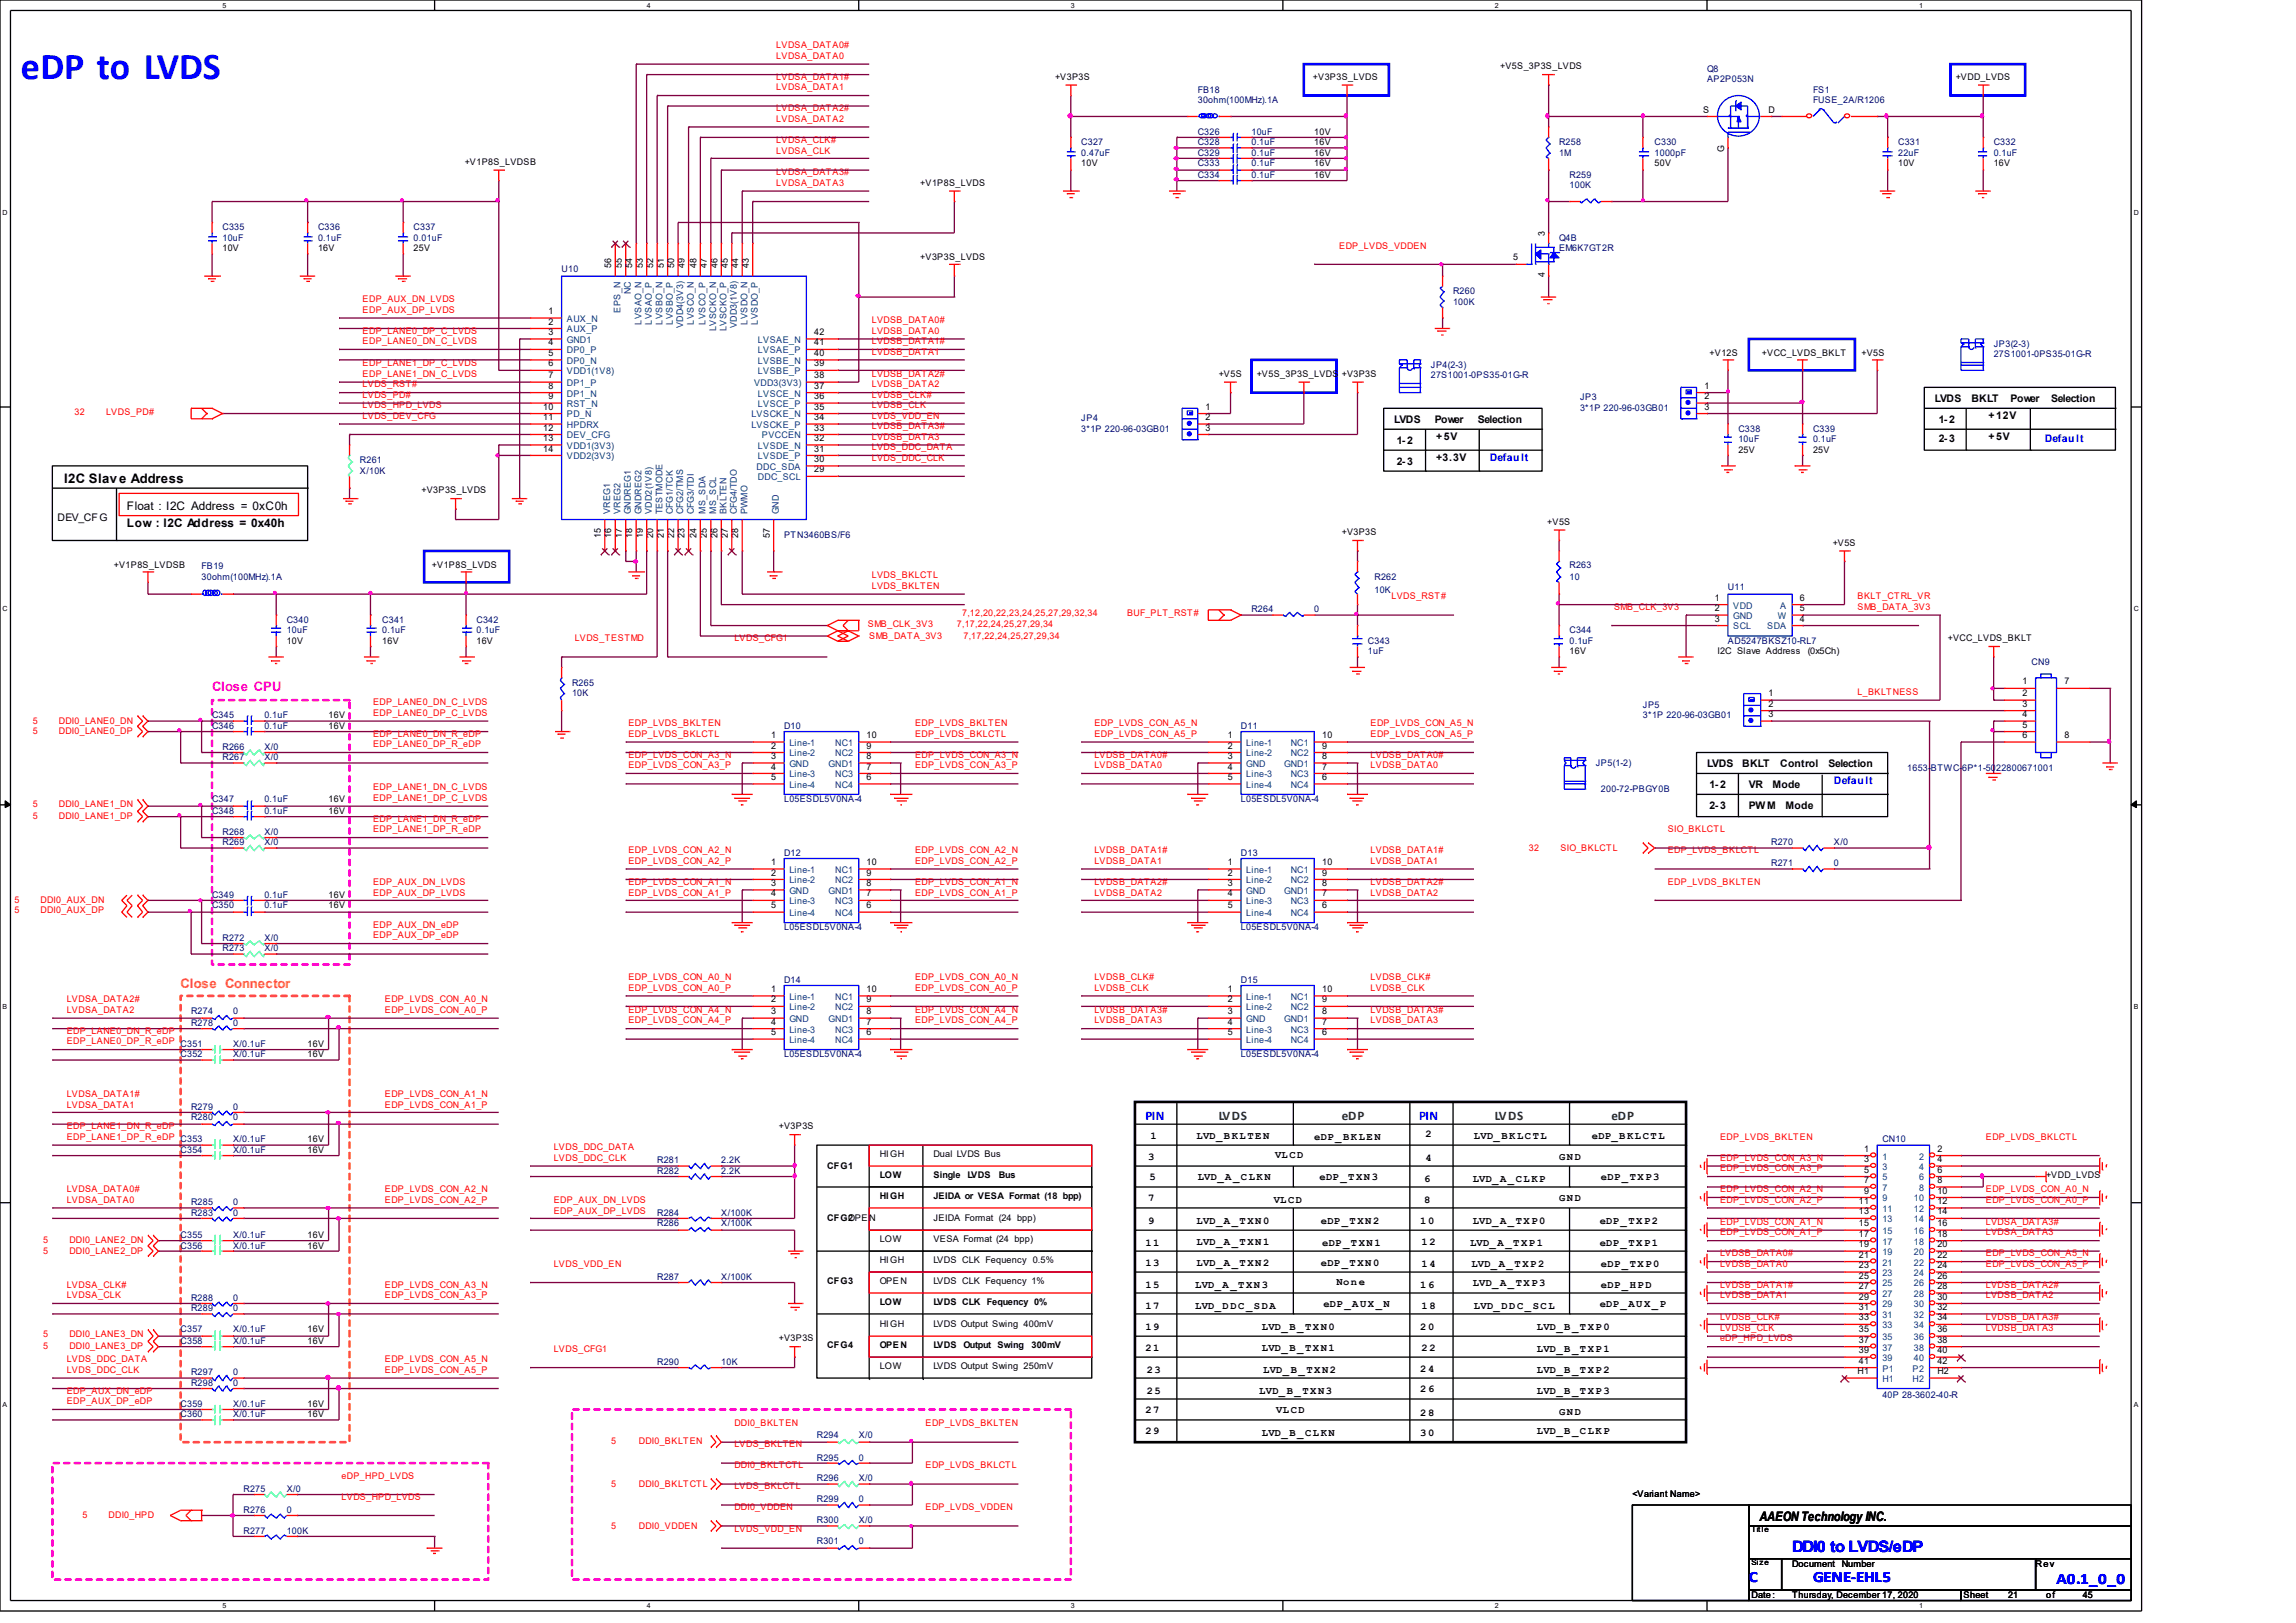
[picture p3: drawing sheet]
<svg xmlns="http://www.w3.org/2000/svg" width="297mm" height="210mm" viewBox="0 0 297 210" stroke-linecap="round" stroke-linejoin="round" font-family="sans-serif">
<defs><g id="words">
<text font-size="4.9" fill="#00f" x="2.7" y="10.2">eDP to LVDS</text>
<g font-size="2" fill="#00f">
<text x="231.8" y="200.8">DDI0 to LVDS/eDP</text>
<text x="226.2" y="204.7">C</text>
<text x="234.5" y="204.7">GENE-EHL5</text>
<text x="266" y="204.9">A0.1_0_0</text>
</g>
<g font-size="1.7">
<text x="8.3" y="62.5">I2C Slave Address</text>
<text x="227.6" y="196.8">AAEON Technology INC.</text>
</g>
<text font-size="1.7" fill="#f0f" x="27.4" y="89.4">Close CPU</text>
<text font-size="1.7" fill="#ff8000" x="23.4" y="127.8">Close Connector</text>
<g font-size="1.7" fill="#00f">
<text x="148.2" y="144.9">PIN</text>
<text x="183.6" y="144.9">PIN</text>
</g>
<g font-size="1.7" fill="#008000">
<text x="157.6" y="144.9">LVDS</text>
<text x="173.6" y="144.9">eDP</text>
<text x="193.4" y="144.9">LVDS</text>
<text x="208.4" y="144.9">eDP</text>
</g>
<g font-size="1.5">
<text x="16.4" y="66">Float : I2C Address = 0xC0h</text>
<text x="16.4" y="68.2">Low : I2C Address = 0x40h</text>
</g>
<g font-size="1.4">
<text x="250.3" y="52">LVDS</text>
<text x="255" y="52">BKLT</text>
<text x="260.1" y="52">Power</text>
<text x="265.3" y="52">Selection</text>
<text x="180.3" y="54.7">LVDS</text>
<text x="180.7" y="57.4">1-2</text>
<text x="185.6" y="54.7">Power</text>
<text x="185.8" y="59.6">+3.3V</text>
<text x="185.8" y="56.9">+5V</text>
<text x="191.2" y="54.7">Selection</text>
<text x="250.8" y="54.7">1-2</text>
<text x="250.8" y="57.2">2-3</text>
<text x="257.2" y="54.2">+12V</text>
<text x="257.2" y="56.9">+5V</text>
<text x="180.7" y="60.1">2-3</text>
<text x="7.5" y="67.4">DEV_CFG</text>
<text x="220.8" y="99.2">LVDS</text>
<text x="221.1" y="101.9">1-2</text>
<text x="225.4" y="99.2">BKLT</text>
<text x="226.2" y="101.9">VR</text>
<text x="229.3" y="101.9">Mode</text>
<text x="230.3" y="99.2">Control</text>
<text x="236.5" y="99.2">Selection</text>
<text x="221.1" y="104.6">2-3</text>
<text x="226.2" y="104.6">PW M</text>
<text x="231" y="104.6">Mode</text>
<text x="148.8" y="147.3">1</text>
<text x="154.8" y="147.3">LVD_BKLTEN</text>
<text x="164.9" y="149.9">VLCD</text>
<text x="170" y="147.5">eDP_BKLEN</text>
<text x="184.4" y="147.2">2</text>
<text x="190.7" y="147.3">LVD_BKLCTL</text>
<text x="205.9" y="147.3">eDP_BKLCTL</text>
<text x="148.5" y="150">3</text>
<text x="148.5" y="155.4">7</text>
<text x="148.7" y="152.7">5</text>
<text x="154.9" y="152.7">LVD_A_CLKN</text>
<text x="164.8" y="155.6">VLCD</text>
<text x="170.7" y="152.7">eDP_TXN3</text>
<text x="184.2" y="152.9">6</text>
<text x="184.2" y="155.6">8</text>
<text x="184.4" y="150.2">4</text>
<text x="190.5" y="152.9">LVD_A_CLKP</text>
<text x="201.7" y="150">GND</text>
<text x="201.7" y="155.4">GND</text>
<text x="207.1" y="152.7">eDP_TXP3</text>
<text x="148.2" y="161.2">11</text>
<text x="148.5" y="158.3">9</text>
<text x="154.8" y="158.3">LVD_A_TXN0</text>
<text x="154.8" y="161">LVD_A_TXN1</text>
<text x="170.9" y="158.3">eDP_TXN2</text>
<text x="171" y="161.2">eDP_TXN1</text>
<text x="183.7" y="158.3">10</text>
<text x="183.9" y="161">12</text>
<text x="190.2" y="161.2">LVD_A_TXP1</text>
<text x="190.5" y="158.3">LVD_A_TXP0</text>
<text x="206.9" y="161.2">eDP_TXP1</text>
<text x="206.9" y="158.3">eDP_TXP2</text>
<text x="148.2" y="163.7">13</text>
<text x="148.2" y="166.6">15</text>
<text x="154.6" y="166.6">LVD_A_TXN3</text>
<text x="154.8" y="163.7">LVD_A_TXN2</text>
<text x="170.9" y="163.7">eDP_TXN0</text>
<text x="172.9" y="166.3">None</text>
<text x="183.7" y="166.6">16</text>
<text x="183.9" y="163.9">14</text>
<text x="190.3" y="163.9">LVD_A_TXP2</text>
<text x="190.5" y="166.5">LVD_A_TXP3</text>
<text x="207.1" y="163.9">eDP_TXP0</text>
<text x="207.1" y="166.6">eDP_HPD</text>
<text x="148.2" y="169.3">17</text>
<text x="148.2" y="172">19</text>
<text x="154.6" y="169.3">LVD_DDC_SDA</text>
<text x="163.2" y="172">LVD_B_TXN0</text>
<text x="171.2" y="169.2">eDP_AUX_N</text>
<text x="183.7" y="172">20</text>
<text x="183.9" y="169.3">18</text>
<text x="190.7" y="169.3">LVD_DDC_SCL</text>
<text x="198.8" y="172">LVD_B_TXP0</text>
<text x="206.9" y="169.2">eDP_AUX_P</text>
<text x="148.2" y="174.8">21</text>
<text x="148.3" y="177.6">23</text>
<text x="163.2" y="174.8">LVD_B_TXN1</text>
<text x="163.4" y="177.6">LVD_B_TXN2</text>
<text x="183.7" y="177.5">24</text>
<text x="183.9" y="174.8">22</text>
<text x="198.8" y="174.9">LVD_B_TXP1</text>
<text x="198.8" y="177.6">LVD_B_TXP2</text>
<text x="148.2" y="182.9">27</text>
<text x="148.2" y="185.6">29</text>
<text x="148.3" y="180.3">25</text>
<text x="162.9" y="180.3">LVD_B_TXN3</text>
<text x="163.2" y="185.8">LVD_B_CLKN</text>
<text x="165.1" y="182.9">VLCD</text>
<text x="183.7" y="180.2">26</text>
<text x="183.7" y="183.2">28</text>
<text x="183.7" y="185.8">30</text>
<text x="198.8" y="185.6">LVD_B_CLKP</text>
<text x="198.8" y="180.3">LVD_B_TXP3</text>
<text x="201.7" y="183">GND</text>
</g>
<g font-size="1.4" fill="#00f">
<text x="192.7" y="59.6">Default</text>
<text x="264.5" y="57.2">Default</text>
<text x="237.2" y="101.4">Default</text>
</g>
<g font-size="1.2" fill="#f00">
<text x="100.4" y="11.7">LVDSA_DATA1</text>
<text x="100.4" y="10.3">LVDSA_DATA1#</text>
<text x="100.4" y="7.6">LVDSA_DATA0</text>
<text x="100.4" y="6.3">LVDSA_DATA0#</text>
<text x="100.4" y="15.7">LVDSA_DATA2</text>
<text x="100.4" y="14.4">LVDSA_DATA2#</text>
<text x="100.4" y="22.7">LVDSA_DATA3#</text>
<text x="100.4" y="20">LVDSA_CLK</text>
<text x="100.4" y="18.5">LVDSA_CLK#</text>
<text x="100.4" y="24">LVDSA_DATA3</text>
<text x="173.2" y="32.2">EDP_LVDS_VDDEN</text>
<text x="46.9" y="40.5">EDP_AUX_DP_LVDS</text>
<text x="46.9" y="39.1">EDP_AUX_DN_LVDS</text>
<text x="112.8" y="41.8">LVDSB_DATA0#</text>
<text x="46.9" y="47.4">EDP_LANE1_DP_C_LVDS</text>
<text x="46.9" y="44.5">EDP_LANE0_DN_C_LVDS</text>
<text x="46.9" y="43.2">EDP_LANE0_DP_C_LVDS</text>
<text x="112.8" y="43.2">LVDSB_DATA0</text>
<text x="112.8" y="44.5">LVDSB_DATA1#</text>
<text x="112.8" y="45.9">LVDSB_DATA1</text>
<text x="9.7" y="53.7">32</text>
<text x="13.7" y="53.7">LVDS_PD#</text>
<text x="46.9" y="48.8">EDP_LANE1_DN_C_LVDS</text>
<text x="46.9" y="52.8">LVDS_HPD_LVDS</text>
<text x="46.9" y="50.1">LVDS_RST#</text>
<text x="46.9" y="51.5">LVDS_PD#</text>
<text x="112.8" y="52.8">LVDSB_CLK</text>
<text x="112.8" y="48.8">LVDSB_DATA2#</text>
<text x="112.8" y="50.1">LVDSB_DATA2</text>
<text x="112.8" y="51.5">LVDSB_CLK#</text>
<text x="46.9" y="54.2">LVDS_DEV_CFG</text>
<text x="112.8" y="54.2">LVDS_VDD_EN</text>
<text x="112.8" y="55.5">LVDSB_DATA3#</text>
<text x="112.8" y="56.9">LVDSB_DATA3</text>
<text x="112.8" y="58.3">LVDS_DDC_DATA</text>
<text x="112.8" y="59.6">LVDS_DDC_CLK</text>
<text x="112.8" y="76.2">LVDS_BKLTEN</text>
<text x="112.8" y="74.8">LVDS_BKLCTL</text>
<text x="180" y="77.6">LVDS_RST#</text>
<text x="240.3" y="77.6">BKLT_CTRL_VR</text>
<text x="74.3" y="83">LVDS_TESTMD</text>
<text x="95" y="83">LVDS_CFG1</text>
<text x="112.3" y="81.1">SMB_CLK_3V3</text>
<text x="112.4" y="82.6">SMB_DATA_3V3</text>
<text x="123.8" y="81.1">7,17,22,24,25,27,29,34</text>
<text x="124.5" y="79.8">7,12,20,22,23,24,25,27,29,32,34</text>
<text x="124.6" y="82.6">7,17,22,24,25,27,29,34</text>
<text x="145.8" y="79.8">BUF_PLT_RST#</text>
<text x="208.8" y="78.9">SMB_CLK_3V3</text>
<text x="240.3" y="78.9">SMB_DATA_3V3</text>
<text x="240.3" y="89.9">L_BKLTNESS</text>
<text x="4.2" y="93.6">5</text>
<text x="4.2" y="95">5</text>
<text x="7.6" y="93.6">DDI0_LANE0_DN</text>
<text x="7.6" y="95">DDI0_LANE0_DP</text>
<text x="48.3" y="91.3">EDP_LANE0_DN_C_LVDS</text>
<text x="48.3" y="92.6">EDP_LANE0_DP_C_LVDS</text>
<text x="48.3" y="95.3">EDP_LANE0_DN_R_eDP</text>
<text x="81.3" y="94">EDP_LVDS_BKLTEN</text>
<text x="81.3" y="95.3">EDP_LVDS_BKLCTL</text>
<text x="118.4" y="95.3">EDP_LVDS_BKLCTL</text>
<text x="118.4" y="94">EDP_LVDS_BKLTEN</text>
<text x="141.6" y="95.3">EDP_LVDS_CON_A5_P</text>
<text x="141.6" y="94">EDP_LVDS_CON_A5_N</text>
<text x="177.3" y="94">EDP_LVDS_CON_A5_N</text>
<text x="177.3" y="95.3">EDP_LVDS_CON_A5_P</text>
<text x="48.3" y="96.7">EDP_LANE0_DP_R_eDP</text>
<text x="81.3" y="99.4">EDP_LVDS_CON_A3_P</text>
<text x="81.3" y="98">EDP_LVDS_CON_A3_N</text>
<text x="118.4" y="99.4">EDP_LVDS_CON_A3_P</text>
<text x="118.4" y="98">EDP_LVDS_CON_A3_N</text>
<text x="141.6" y="99.4">LVDSB_DATA0</text>
<text x="141.6" y="98">LVDSB_DATA0#</text>
<text x="177.3" y="99.4">LVDSB_DATA0</text>
<text x="177.3" y="98">LVDSB_DATA0#</text>
<text x="4.2" y="104.5">5</text>
<text x="4.2" y="106">5</text>
<text x="7.6" y="104.5">DDI0_LANE1_DN</text>
<text x="7.6" y="106">DDI0_LANE1_DP</text>
<text x="48.3" y="102.3">EDP_LANE1_DN_C_LVDS</text>
<text x="48.3" y="103.6">EDP_LANE1_DP_C_LVDS</text>
<text x="48.3" y="106.3">EDP_LANE1_DN_R_eDP</text>
<text x="48.3" y="107.7">EDP_LANE1_DP_R_eDP</text>
<text x="215.7" y="107.7">SIO_BKLCTL</text>
<text x="81.3" y="111.8">EDP_LVDS_CON_A2_P</text>
<text x="81.3" y="110.4">EDP_LVDS_CON_A2_N</text>
<text x="118.4" y="110.4">EDP_LVDS_CON_A2_N</text>
<text x="118.4" y="111.8">EDP_LVDS_CON_A2_P</text>
<text x="141.6" y="111.8">LVDSB_DATA1</text>
<text x="141.6" y="110.4">LVDSB_DATA1#</text>
<text x="177.3" y="110.4">LVDSB_DATA1#</text>
<text x="177.3" y="111.8">LVDSB_DATA1</text>
<text x="197.8" y="110.1">32</text>
<text x="201.8" y="110.1">SIO_BKLCTL</text>
<text x="215.7" y="110.4">EDP_LVDS_BKLCTL</text>
<text x="1.9" y="116.8">5</text>
<text x="1.9" y="118.2">5</text>
<text x="5.2" y="116.8">DDI0_AUX_DN</text>
<text x="5.2" y="118.2">DDI0_AUX_DP</text>
<text x="48.3" y="114.5">EDP_AUX_DN_LVDS</text>
<text x="48.3" y="116">EDP_AUX_DP_LVDS</text>
<text x="81.3" y="116">EDP_LVDS_CON_A1_P</text>
<text x="81.3" y="114.5">EDP_LVDS_CON_A1_N</text>
<text x="118.4" y="114.5">EDP_LVDS_CON_A1_N</text>
<text x="118.4" y="116">EDP_LVDS_CON_A1_P</text>
<text x="141.6" y="116">LVDSB_DATA2</text>
<text x="141.6" y="114.5">LVDSB_DATA2#</text>
<text x="177.3" y="116">LVDSB_DATA2</text>
<text x="177.3" y="114.5">LVDSB_DATA2#</text>
<text x="215.7" y="114.5">EDP_LVDS_BKLTEN</text>
<text x="48.3" y="120.1">EDP_AUX_DN_eDP</text>
<text x="48.3" y="121.4">EDP_AUX_DP_eDP</text>
<text x="8.6" y="129.7">LVDSA_DATA2#</text>
<text x="8.6" y="131.1">LVDSA_DATA2</text>
<text x="49.8" y="129.7">EDP_LVDS_CON_A0_N</text>
<text x="49.8" y="131.1">EDP_LVDS_CON_A0_P</text>
<text x="81.3" y="126.8">EDP_LVDS_CON_A0_N</text>
<text x="81.3" y="128.2">EDP_LVDS_CON_A0_P</text>
<text x="81.3" y="131.1">EDP_LVDS_CON_A4_N</text>
<text x="118.4" y="126.8">EDP_LVDS_CON_A0_N</text>
<text x="118.4" y="128.2">EDP_LVDS_CON_A0_P</text>
<text x="118.4" y="131.1">EDP_LVDS_CON_A4_N</text>
<text x="141.6" y="126.8">LVDSB_CLK#</text>
<text x="141.6" y="128.2">LVDSB_CLK</text>
<text x="141.6" y="131.1">LVDSB_DATA3#</text>
<text x="177.3" y="126.8">LVDSB_CLK#</text>
<text x="177.3" y="128.2">LVDSB_CLK</text>
<text x="177.3" y="131.1">LVDSB_DATA3#</text>
<text x="8.6" y="133.8">EDP_LANE0_DN_R_eDP</text>
<text x="8.6" y="135.1">EDP_LANE0_DP_R_eDP</text>
<text x="81.3" y="132.4">EDP_LVDS_CON_A4_P</text>
<text x="118.4" y="132.4">EDP_LVDS_CON_A4_P</text>
<text x="141.6" y="132.4">LVDSB_DATA3</text>
<text x="177.3" y="132.4">LVDSB_DATA3</text>
<text x="8.6" y="143.4">LVDSA_DATA1</text>
<text x="8.6" y="141.9">LVDSA_DATA1#</text>
<text x="49.8" y="141.9">EDP_LVDS_CON_A1_N</text>
<text x="49.8" y="143.4">EDP_LVDS_CON_A1_P</text>
<text x="8.6" y="146.1">EDP_LANE1_DN_R_eDP</text>
<text x="8.6" y="147.5">EDP_LANE1_DP_R_eDP</text>
<text x="71.6" y="148.8">LVDS_DDC_DATA</text>
<text x="222.5" y="147.5">EDP_LVDS_BKLTEN</text>
<text x="256.9" y="147.5">EDP_LVDS_BKLCTL</text>
<text x="8.6" y="155.6">LVDSA_DATA0</text>
<text x="8.6" y="154.3">LVDSA_DATA0#</text>
<text x="49.8" y="154.3">EDP_LVDS_CON_A2_N</text>
<text x="49.8" y="155.6">EDP_LVDS_CON_A2_P</text>
<text x="71.6" y="150.2">LVDS_DDC_CLK</text>
<text x="71.6" y="155.6">EDP_AUX_DN_LVDS</text>
<text x="222.5" y="150.2">EDP_LVDS_CON_A3_N</text>
<text x="222.5" y="151.6">EDP_LVDS_CON_A3_P</text>
<text x="222.5" y="154.3">EDP_LVDS_CON_A2_N</text>
<text x="222.5" y="155.6">EDP_LVDS_CON_A2_P</text>
<text x="256.9" y="154.3">EDP_LVDS_CON_A0_N</text>
<text x="256.9" y="155.6">EDP_LVDS_CON_A0_P</text>
<text x="5.6" y="160.9">5</text>
<text x="9" y="160.9">DDI0_LANE2_DN</text>
<text x="71.6" y="157.1">EDP_AUX_DP_LVDS</text>
<text x="222.5" y="158.5">EDP_LVDS_CON_A1_N</text>
<text x="222.5" y="159.9">EDP_LVDS_CON_A1_P</text>
<text x="256.9" y="159.9">LVDSA_DATA3</text>
<text x="256.9" y="158.5">LVDSA_DATA3#</text>
<text x="5.6" y="162.2">5</text>
<text x="8.6" y="168">LVDSA_CLK</text>
<text x="8.6" y="166.6">LVDSA_CLK#</text>
<text x="9" y="162.2">DDI0_LANE2_DP</text>
<text x="49.8" y="166.6">EDP_LVDS_CON_A3_N</text>
<text x="49.8" y="168">EDP_LVDS_CON_A3_P</text>
<text x="71.6" y="163.9">LVDS_VDD_EN</text>
<text x="222.5" y="162.6">LVDSB_DATA0#</text>
<text x="222.5" y="163.9">LVDSB_DATA0</text>
<text x="222.5" y="166.6">LVDSB_DATA1#</text>
<text x="222.5" y="168">LVDSB_DATA1</text>
<text x="256.9" y="162.6">EDP_LVDS_CON_A5_N</text>
<text x="256.9" y="163.9">EDP_LVDS_CON_A5_P</text>
<text x="256.9" y="166.6">LVDSB_DATA2#</text>
<text x="256.9" y="168">LVDSB_DATA2</text>
<text x="5.6" y="173.1">5</text>
<text x="9" y="173.1">DDI0_LANE3_DN</text>
<text x="222.5" y="173.6">eDP_HPD_LVDS</text>
<text x="222.5" y="170.9">LVDSB_CLK#</text>
<text x="222.5" y="172.2">LVDSB_CLK</text>
<text x="256.9" y="170.9">LVDSB_DATA3#</text>
<text x="256.9" y="172.2">LVDSB_DATA3</text>
<text x="5.6" y="174.6">5</text>
<text x="8.6" y="176.3">LVDS_DDC_DATA</text>
<text x="8.6" y="177.6">LVDS_DDC_CLK</text>
<text x="9" y="174.6">DDI0_LANE3_DP</text>
<text x="49.8" y="176.3">EDP_LVDS_CON_A5_N</text>
<text x="49.8" y="177.6">EDP_LVDS_CON_A5_P</text>
<text x="71.6" y="174.9">LVDS_CFG1</text>
<text x="8.6" y="180.3">EDP_AUX_DN_eDP</text>
<text x="8.6" y="181.7">EDP_AUX_DP_eDP</text>
<text x="95" y="184.6">DDI0_BKLTEN</text>
<text x="119.7" y="184.6">EDP_LVDS_BKLTEN</text>
<text x="44.2" y="191.3">eDP_HPD_LVDS</text>
<text x="79.1" y="186.8">5</text>
<text x="82.6" y="186.8">DDI0_BKLTEN</text>
<text x="95" y="187.3">LVDS_BKLTEN</text>
<text x="95" y="190">DDI0_BKLTCTL</text>
<text x="119.7" y="190">EDP_LVDS_BKLCTL</text>
<text x="10.7" y="196.4">5</text>
<text x="14.1" y="196.4">DDI0_HPD</text>
<text x="44.2" y="194.1">LVDS_HPD_LVDS</text>
<text x="79.1" y="197.8">5</text>
<text x="79.1" y="192.4">5</text>
<text x="82.6" y="197.8">DDI0_VDDEN</text>
<text x="82.6" y="192.4">DDI0_BKLTCTL</text>
<text x="95" y="192.7">LVDS_BKLCTL</text>
<text x="95" y="195.4">DDI0_VDDEN</text>
<text x="119.7" y="195.4">EDP_LVDS_VDDEN</text>
<text x="95" y="198.3">LVDS_VDD_EN</text>
</g>
<g font-size="1.2">
<text x="136.5" y="10.3">+V3P3S</text>
<text x="169.8" y="10.3">+V3P3S_LVDS</text>
<text x="194.1" y="9">+V5S_3P3S_LVDS</text>
<text x="253" y="10.3">+VDD_LVDS</text>
<text x="170" y="17.4">10V</text>
<text x="220.3" y="14.6">S</text>
<text x="228.8" y="14.6">D</text>
<text x="60.1" y="21.3">+V1P8S_LVDSB</text>
<text x="139.9" y="21.5">10V</text>
<text x="170" y="21.5">16V</text>
<text x="170" y="20.2">16V</text>
<text x="170" y="18.8">16V</text>
<text x="170" y="23">16V</text>
<text x="214" y="21.5">50V</text>
<text x="223" y="19.6" transform="rotate(-90 223 19.6)">G</text>
<text x="245.5" y="21.5">10V</text>
<text x="257.9" y="21.5">16V</text>
<text x="119" y="24">+V1P8S_LVDS</text>
<text x="28.8" y="32.5">10V</text>
<text x="41.1" y="32.5">16V</text>
<text x="53.5" y="32.5">25V</text>
<text x="79.1" y="34.7" transform="rotate(-90 79.1 34.7)">56</text>
<text x="80.4" y="34.7" transform="rotate(-90 80.4 34.7)">55</text>
<text x="81.8" y="34.7" transform="rotate(-90 81.8 34.7)">54</text>
<text x="83.1" y="34.7" transform="rotate(-90 83.1 34.7)">53</text>
<text x="84.5" y="34.7" transform="rotate(-90 84.5 34.7)">52</text>
<text x="85.9" y="34.7" transform="rotate(-90 85.9 34.7)">51</text>
<text x="87.2" y="34.7" transform="rotate(-90 87.2 34.7)">50</text>
<text x="88.6" y="34.7" transform="rotate(-90 88.6 34.7)">49</text>
<text x="90.1" y="34.7" transform="rotate(-90 90.1 34.7)">48</text>
<text x="91.4" y="34.7" transform="rotate(-90 91.4 34.7)">47</text>
<text x="92.8" y="34.7" transform="rotate(-90 92.8 34.7)">46</text>
<text x="94.1" y="34.7" transform="rotate(-90 94.1 34.7)">45</text>
<text x="95.5" y="34.7" transform="rotate(-90 95.5 34.7)">44</text>
<text x="96.9" y="34.7" transform="rotate(-90 96.9 34.7)">43</text>
<text x="119" y="33.7">+V3P3S_LVDS</text>
<text x="195.7" y="33.7">5</text>
<text x="199.8" y="35.9" transform="rotate(-90 199.8 35.9)">4</text>
<text x="199.8" y="30.5" transform="rotate(-90 199.8 30.5)">3</text>
<text x="71" y="40.6">1</text>
<text x="71" y="42">2</text>
<text x="71" y="47.4">6</text>
<text x="71" y="43.3">3</text>
<text x="71" y="44.7">4</text>
<text x="71" y="46.1">5</text>
<text x="105.3" y="47.4">39</text>
<text x="105.3" y="43.3">42</text>
<text x="105.3" y="44.7">41</text>
<text x="105.3" y="46.1">40</text>
<text x="221.1" y="46.1">+V12S</text>
<text x="227.9" y="46.1">+VCC_LVDS_BKLT</text>
<text x="240.8" y="46.1">+V5S</text>
<text x="70.3" y="53">10</text>
<text x="71" y="51.6">9</text>
<text x="71" y="50.3">8</text>
<text x="71" y="48.9">7</text>
<text x="105.3" y="48.9">38</text>
<text x="105.3" y="53">35</text>
<text x="105.3" y="51.6">36</text>
<text x="105.3" y="50.3">37</text>
<text x="156" y="53">1</text>
<text x="157.6" y="48.8">+V5S</text>
<text x="162.6" y="48.8">+V5S_3P3S_LVDS</text>
<text x="173.6" y="48.8">+V3P3S</text>
<text x="220.5" y="50.3">1</text>
<text x="220.5" y="51.6">2</text>
<text x="220.5" y="53">3</text>
<text x="70.3" y="54.4">11</text>
<text x="70.3" y="55.7">12</text>
<text x="70.3" y="57.1">13</text>
<text x="70.3" y="58.4">14</text>
<text x="105.3" y="58.4">31</text>
<text x="105.3" y="57.1">32</text>
<text x="105.3" y="55.7">33</text>
<text x="105.3" y="54.4">34</text>
<text x="105.3" y="59.8">30</text>
<text x="156" y="54.4">2</text>
<text x="156" y="55.7">3</text>
<text x="224.9" y="58.6">25V</text>
<text x="234.5" y="58.6">25V</text>
<text x="54.5" y="63.8">+V3P3S_LVDS</text>
<text x="105.3" y="61.1">29</text>
<text x="77.7" y="69.6" transform="rotate(-90 77.7 69.6)">15</text>
<text x="79.1" y="69.6" transform="rotate(-90 79.1 69.6)">16</text>
<text x="80.4" y="69.6" transform="rotate(-90 80.4 69.6)">17</text>
<text x="81.8" y="69.6" transform="rotate(-90 81.8 69.6)">18</text>
<text x="83.1" y="69.6" transform="rotate(-90 83.1 69.6)">19</text>
<text x="84.5" y="69.6" transform="rotate(-90 84.5 69.6)">20</text>
<text x="85.9" y="69.6" transform="rotate(-90 85.9 69.6)">21</text>
<text x="87.2" y="69.6" transform="rotate(-90 87.2 69.6)">22</text>
<text x="88.6" y="69.6" transform="rotate(-90 88.6 69.6)">23</text>
<text x="90.1" y="69.6" transform="rotate(-90 90.1 69.6)">24</text>
<text x="91.4" y="69.6" transform="rotate(-90 91.4 69.6)">25</text>
<text x="92.8" y="69.6" transform="rotate(-90 92.8 69.6)">26</text>
<text x="94.1" y="69.6" transform="rotate(-90 94.1 69.6)">27</text>
<text x="95.5" y="69.6" transform="rotate(-90 95.5 69.6)">28</text>
<text x="99.6" y="69.6" transform="rotate(-90 99.6 69.6)">57</text>
<text x="173.6" y="69.3">+V3P3S</text>
<text x="200.2" y="67.9">+V5S</text>
<text x="237.1" y="70.6">+V5S</text>
<text x="14.7" y="73.5">+V1P8S_LVDSB</text>
<text x="55.9" y="73.5">+V1P8S_LVDS</text>
<text x="221.8" y="77.7">1</text>
<text x="232.8" y="77.7">6</text>
<text x="37.1" y="83.3">10V</text>
<text x="49.4" y="83.3">16V</text>
<text x="61.6" y="83.3">16V</text>
<text x="221.8" y="80.4">3</text>
<text x="221.8" y="79.1">2</text>
<text x="232.8" y="80.4">4</text>
<text x="232.8" y="79.1">5</text>
<text x="252" y="83">+VCC_LVDS_BKLT</text>
<text x="203" y="84.7">16V</text>
<text x="222.2" y="84.7">I2C Slave Address</text>
<text x="233.8" y="84.7">(0x5Ch)</text>
<text x="261.6" y="88.6">1</text>
<text x="267" y="88.6">7</text>
<text x="42.5" y="93">16V</text>
<text x="42.5" y="94.3">16V</text>
<text x="99.7" y="95.5">1</text>
<text x="112.1" y="95.5">10</text>
<text x="158.8" y="95.5">1</text>
<text x="171" y="95.5">10</text>
<text x="228.8" y="90.1">1</text>
<text x="228.8" y="91.4">2</text>
<text x="228.8" y="92.8">3</text>
<text x="261.6" y="90.1">2</text>
<text x="261.6" y="91.4">3</text>
<text x="261.6" y="92.8">4</text>
<text x="261.6" y="94.1">5</text>
<text x="261.6" y="95.5">6</text>
<text x="267" y="95.5">8</text>
<text x="99.7" y="96.9">2</text>
<text x="99.7" y="98.2">3</text>
<text x="99.7" y="99.6">4</text>
<text x="99.7" y="100.9">5</text>
<text x="112.1" y="96.9">9</text>
<text x="112.1" y="99.6">7</text>
<text x="112.1" y="100.9">6</text>
<text x="112.1" y="98.2">8</text>
<text x="158.8" y="96.9">2</text>
<text x="158.8" y="98.2">3</text>
<text x="158.8" y="99.6">4</text>
<text x="158.8" y="100.9">5</text>
<text x="171" y="96.9">9</text>
<text x="171" y="99.6">7</text>
<text x="171" y="100.9">6</text>
<text x="171" y="98.2">8</text>
<text x="42.5" y="103.8">16V</text>
<text x="42.5" y="105.3">16V</text>
<text x="99.7" y="111.9">1</text>
<text x="99.7" y="113.3">2</text>
<text x="112.1" y="113.3">9</text>
<text x="112.1" y="111.9">10</text>
<text x="158.8" y="111.9">1</text>
<text x="158.8" y="113.3">2</text>
<text x="171" y="113.3">9</text>
<text x="171" y="111.9">10</text>
<text x="42.5" y="116.2">16V</text>
<text x="42.5" y="117.5">16V</text>
<text x="99.7" y="114.6">3</text>
<text x="99.7" y="116">4</text>
<text x="99.7" y="117.5">5</text>
<text x="112.1" y="116">7</text>
<text x="112.1" y="117.5">6</text>
<text x="112.1" y="114.6">8</text>
<text x="158.8" y="114.6">3</text>
<text x="158.8" y="116">4</text>
<text x="158.8" y="117.5">5</text>
<text x="171" y="116">7</text>
<text x="171" y="117.5">6</text>
<text x="171" y="114.6">8</text>
<text x="99.7" y="128.4">1</text>
<text x="99.7" y="129.7">2</text>
<text x="99.7" y="131.2">3</text>
<text x="112.1" y="129.7">9</text>
<text x="112.1" y="128.4">10</text>
<text x="112.1" y="131.2">8</text>
<text x="158.8" y="128.4">1</text>
<text x="158.8" y="129.7">2</text>
<text x="158.8" y="131.2">3</text>
<text x="171" y="129.7">9</text>
<text x="171" y="128.4">10</text>
<text x="171" y="131.2">8</text>
<text x="39.8" y="136.8">16V</text>
<text x="39.8" y="135.5">16V</text>
<text x="99.7" y="132.6">4</text>
<text x="99.7" y="133.9">5</text>
<text x="112.1" y="132.6">7</text>
<text x="112.1" y="133.9">6</text>
<text x="158.8" y="132.6">4</text>
<text x="158.8" y="133.9">5</text>
<text x="171" y="132.6">7</text>
<text x="171" y="133.9">6</text>
<text x="39.8" y="149.2">16V</text>
<text x="39.8" y="147.8">16V</text>
<text x="100.8" y="146.1">+V3P3S</text>
<text x="113.8" y="149.7">HIGH</text>
<text x="120.7" y="149.7">Dual LVDS Bus</text>
<text x="241.1" y="149">1</text>
<text x="250.6" y="149">2</text>
<text x="107" y="151.2">CFG1</text>
<text x="113.8" y="152.4">LOW</text>
<text x="113.8" y="155.1">HIGH</text>
<text x="120.7" y="152.4">Single</text>
<text x="120.7" y="155.1">JEIDA or VESA Format (18 bpp)</text>
<text x="125.1" y="152.4">LVDS</text>
<text x="129.2" y="152.4">Bus</text>
<text x="240.5" y="155.8">11</text>
<text x="241.1" y="150.4">3</text>
<text x="241.1" y="151.7">5</text>
<text x="241.1" y="153.1">7</text>
<text x="241.1" y="154.4">9</text>
<text x="250.6" y="150.4">4</text>
<text x="250.6" y="151.7">6</text>
<text x="250.6" y="153.1">8</text>
<text x="250.6" y="154.4">10</text>
<text x="250.6" y="155.8">12</text>
<text x="264.7" y="152.4">+VDD_LVDS</text>
<text x="39.8" y="161.5">16V</text>
<text x="39.8" y="160.2">16V</text>
<text x="107" y="158">CFG2</text>
<text x="109.7" y="158">OPE N</text>
<text x="113.8" y="160.7">LOW</text>
<text x="120.7" y="160.7">VESA Format (24 bpp)</text>
<text x="120.7" y="158">JEIDA Format (24 bpp)</text>
<text x="240.5" y="157.1">13</text>
<text x="240.5" y="158.7">15</text>
<text x="240.5" y="160">17</text>
<text x="240.5" y="161.4">19</text>
<text x="250.6" y="157.1">14</text>
<text x="250.6" y="158.7">16</text>
<text x="250.6" y="160">18</text>
<text x="250.6" y="161.4">20</text>
<text x="107" y="166.1">CFG3</text>
<text x="113.8" y="163.4">HIGH</text>
<text x="113.8" y="166.1">OPE N</text>
<text x="120.7" y="166.1">LVDS CLK Fequency 1%</text>
<text x="120.7" y="163.4">LVDS CLK Fequency 0.5%</text>
<text x="240.5" y="162.7">21</text>
<text x="240.5" y="164.1">23</text>
<text x="240.5" y="165.4">25</text>
<text x="240.5" y="166.8">27</text>
<text x="250.6" y="162.7">22</text>
<text x="250.6" y="164.1">24</text>
<text x="250.6" y="165.4">26</text>
<text x="250.6" y="166.8">28</text>
<text x="39.8" y="173.9">16V</text>
<text x="39.8" y="172.4">16V</text>
<text x="100.8" y="173.6">+V3P3S</text>
<text x="113.8" y="171.7">HIGH</text>
<text x="113.8" y="168.8">LOW</text>
<text x="120.7" y="171.7">LVDS Output Swing 400mV</text>
<text x="120.7" y="168.8">LVDS CLK</text>
<text x="127.7" y="168.8">Fequency 0%</text>
<text x="240.5" y="168.1">29</text>
<text x="240.5" y="169.5">31</text>
<text x="240.5" y="170.9">33</text>
<text x="240.5" y="172.4">35</text>
<text x="240.5" y="173.7">37</text>
<text x="250.6" y="168.1">30</text>
<text x="250.6" y="169.5">32</text>
<text x="250.6" y="170.9">34</text>
<text x="250.6" y="172.4">36</text>
<text x="250.6" y="173.7">38</text>
<text x="107" y="174.4">CFG4</text>
<text x="113.8" y="174.4">OPE N</text>
<text x="113.8" y="177.1">LOW</text>
<text x="120.7" y="177.1">LVDS Output Swing 250mV</text>
<text x="120.7" y="174.4">LVDS</text>
<text x="124.6" y="174.4">Output Swing</text>
<text x="133.4" y="174.4">300mV</text>
<text x="240.3" y="177.8">H1</text>
<text x="240.5" y="175.1">39</text>
<text x="240.5" y="176.4">41</text>
<text x="250.6" y="175.1">40</text>
<text x="250.6" y="176.4">42</text>
<text x="250.6" y="177.8">H2</text>
<text x="39.8" y="183.4">16V</text>
<text x="39.8" y="182">16V</text>
<text x="211.2" y="193.7">&lt;Variant Name&gt;</text>
<text x="231.8" y="202.7">Document</text>
<text x="238.2" y="202.7">Number</text>
<text x="263.3" y="202.7">Rev</text>
<text x="226.6" y="206.8">Date:</text>
<text x="231.8" y="206.8">Thursday, December 17, 2020</text>
<text x="254" y="206.8">Sheet</text>
<text x="259.8" y="206.8">21</text>
<text x="264.7" y="206.8">of</text>
<text x="269.4" y="206.8">45</text>
</g>
<g font-size="1.2" fill="#000080">
<text x="220.8" y="9.3">Q8</text>
<text x="220.8" y="10.7">AP2P053N</text>
<text x="154.9" y="12">FB18</text>
<text x="154.9" y="13.4">30ohm(100MHz).1A</text>
<text x="154.9" y="17.4">C326</text>
<text x="161.9" y="17.4">10uF</text>
<text x="234.5" y="12">FS1</text>
<text x="234.5" y="13.4">FUSE_2A/R1206</text>
<text x="139.9" y="18.8">C327</text>
<text x="139.9" y="20.2">0.47uF</text>
<text x="154.9" y="21.5">C333</text>
<text x="154.9" y="20.2">C329</text>
<text x="154.9" y="18.8">C328</text>
<text x="154.9" y="23">C334</text>
<text x="161.9" y="21.5">0.1uF</text>
<text x="161.9" y="20.2">0.1uF</text>
<text x="161.9" y="18.8">0.1uF</text>
<text x="161.9" y="23">0.1uF</text>
<text x="201.7" y="18.8">R258</text>
<text x="201.7" y="20.2">1M</text>
<text x="203" y="23">R259</text>
<text x="214" y="18.8">C330</text>
<text x="214" y="20.2">1000pF</text>
<text x="245.5" y="18.8">C331</text>
<text x="245.5" y="20.2">22uF</text>
<text x="257.9" y="18.8">C332</text>
<text x="257.9" y="20.2">0.1uF</text>
<text x="28.8" y="29.8">C335</text>
<text x="41.1" y="29.8">C336</text>
<text x="53.5" y="29.8">C337</text>
<text x="203" y="24.4">100K</text>
<text x="28.8" y="31.2">10uF</text>
<text x="41.1" y="31.2">0.1uF</text>
<text x="53.5" y="31.2">0.01uF</text>
<text x="72.6" y="35.2">U10</text>
<text x="201.7" y="31.2">Q4B</text>
<text x="201.7" y="32.5">EM6K7GT2R</text>
<text x="188" y="38.1">R260</text>
<text x="188" y="39.5">100K</text>
<text x="185.1" y="47.6">JP4(2-3)</text>
<text x="257.9" y="44.9">JP3(2-3)</text>
<text x="257.9" y="46.2">27S1001-0PS35-01G-R</text>
<text x="185.1" y="48.9">27S1001-0PS35-01G-R</text>
<text x="204.4" y="51.8">JP3</text>
<text x="204.4" y="53.2">3*1P 220-96-03GB01</text>
<text x="46.6" y="59.9">R261</text>
<text x="139.9" y="54.5">JP4</text>
<text x="139.9" y="55.9">3*1P 220-96-03GB01</text>
<text x="224.9" y="55.9">C338</text>
<text x="224.9" y="57.2">10uF</text>
<text x="234.5" y="55.9">C339</text>
<text x="234.5" y="57.2">0.1uF</text>
<text x="46.6" y="61.3">X/10K</text>
<text x="101.4" y="69.6">PTN3460BS/F6</text>
<text x="26.1" y="73.7">FB19</text>
<text x="26.1" y="75">30ohm(100MHz).1A</text>
<text x="177.8" y="75">R262</text>
<text x="177.8" y="76.7">10K</text>
<text x="203" y="73.5">R263</text>
<text x="203" y="75">10</text>
<text x="223.5" y="76.4">U11</text>
<text x="37.1" y="80.6">C340</text>
<text x="37.1" y="82">10uF</text>
<text x="49.4" y="80.6">C341</text>
<text x="49.4" y="82">0.1uF</text>
<text x="61.6" y="80.6">C342</text>
<text x="61.6" y="82">0.1uF</text>
<text x="161.9" y="79.2">R264</text>
<text x="170" y="79.2">0</text>
<text x="177" y="83.3">C343</text>
<text x="203" y="82">C344</text>
<text x="203" y="83.3">0.1uF</text>
<text x="223.5" y="83.3">AD5247BKSZ10-RL7</text>
<text x="74" y="88.7">R265</text>
<text x="177" y="84.7">1uF</text>
<text x="262.8" y="86">CN9</text>
<text x="27.4" y="93">C345</text>
<text x="27.4" y="94.3">C346</text>
<text x="34.2" y="93">0.1uF</text>
<text x="34.2" y="94.3">0.1uF</text>
<text x="74" y="90.1">10K</text>
<text x="101.4" y="94.3">D10</text>
<text x="160.5" y="94.3">D11</text>
<text x="212.5" y="91.6">JP5</text>
<text x="212.5" y="93">3*1P 220-96-03GB01</text>
<text x="28.8" y="98.4">R267</text>
<text x="28.8" y="97">R266</text>
<text x="34.2" y="98.4">X/0</text>
<text x="34.2" y="97">X/0</text>
<text x="206.4" y="99.1">JP5(1-2)</text>
<text x="246.7" y="99.7">1653-BTWC-6P*1-5022800671001</text>
<text x="27.4" y="103.8">C347</text>
<text x="27.4" y="105.3">C348</text>
<text x="34.2" y="103.8">0.1uF</text>
<text x="34.2" y="105.3">0.1uF</text>
<text x="101.4" y="103.8">L05ESDL5V0NA-4</text>
<text x="160.5" y="103.8">L05ESDL5V0NA-4</text>
<text x="207.1" y="102.4">200-72-PBGY0B</text>
<text x="28.8" y="109.4">R269</text>
<text x="28.8" y="108">R268</text>
<text x="34.2" y="109.4">X/0</text>
<text x="34.2" y="108">X/0</text>
<text x="101.4" y="110.7">D12</text>
<text x="160.5" y="110.7">D13</text>
<text x="229.1" y="109.4">R270</text>
<text x="229.1" y="112.1">R271</text>
<text x="237.2" y="109.4">X/0</text>
<text x="237.2" y="112.1">0</text>
<text x="27.4" y="116.2">C349</text>
<text x="27.4" y="117.5">C350</text>
<text x="34.2" y="116.2">0.1uF</text>
<text x="34.2" y="117.5">0.1uF</text>
<text x="28.8" y="123.1">R273</text>
<text x="28.8" y="121.8">R272</text>
<text x="34.2" y="123.1">X/0</text>
<text x="34.2" y="121.8">X/0</text>
<text x="101.4" y="120.4">L05ESDL5V0NA-4</text>
<text x="160.5" y="120.4">L05ESDL5V0NA-4</text>
<text x="24.7" y="131.2">R274</text>
<text x="30.1" y="131.2">0</text>
<text x="101.4" y="127.2">D14</text>
<text x="160.5" y="127.2">D15</text>
<text x="23.4" y="136.8">C352</text>
<text x="23.4" y="135.5">C351</text>
<text x="24.7" y="132.8">R278</text>
<text x="30.1" y="136.8">X/0.1uF</text>
<text x="30.1" y="135.5">X/0.1uF</text>
<text x="30.1" y="132.8">0</text>
<text x="101.4" y="136.8">L05ESDL5V0NA-4</text>
<text x="160.5" y="136.8">L05ESDL5V0NA-4</text>
<text x="24.7" y="143.6">R279</text>
<text x="30.1" y="143.6">0</text>
<text x="23.4" y="149.2">C354</text>
<text x="23.4" y="147.8">C353</text>
<text x="24.7" y="144.9">R280</text>
<text x="30.1" y="144.9">0</text>
<text x="30.1" y="149.2">X/0.1uF</text>
<text x="30.1" y="147.8">X/0.1uF</text>
<text x="243.5" y="147.8">CN10</text>
<text x="24.7" y="156">R285</text>
<text x="30.1" y="156">0</text>
<text x="85" y="150.5">R281</text>
<text x="85" y="151.9">R282</text>
<text x="93.3" y="150.5">2.2K</text>
<text x="93.3" y="151.9">2.2K</text>
<text x="23.4" y="161.5">C356</text>
<text x="23.4" y="160.2">C355</text>
<text x="24.7" y="157.3">R283</text>
<text x="30.1" y="161.5">X/0.1uF</text>
<text x="30.1" y="160.2">X/0.1uF</text>
<text x="30.1" y="157.3">0</text>
<text x="85" y="158.7">R286</text>
<text x="85" y="157.3">R284</text>
<text x="93.3" y="158.7">X/100K</text>
<text x="93.3" y="157.3">X/100K</text>
<text x="85" y="165.6">R287</text>
<text x="93.3" y="165.6">X/100K</text>
<text x="23.4" y="173.9">C358</text>
<text x="23.4" y="172.4">C357</text>
<text x="24.7" y="169.7">R289</text>
<text x="24.7" y="168.3">R288</text>
<text x="30.1" y="173.9">X/0.1uF</text>
<text x="30.1" y="172.4">X/0.1uF</text>
<text x="30.1" y="169.7">0</text>
<text x="30.1" y="168.3">0</text>
<text x="24.7" y="179.3">R298</text>
<text x="24.7" y="178">R297</text>
<text x="30.1" y="179.3">0</text>
<text x="30.1" y="178">0</text>
<text x="85" y="176.6">R290</text>
<text x="93.3" y="176.6">10K</text>
<text x="23.4" y="183.4">C360</text>
<text x="23.4" y="182">C359</text>
<text x="30.1" y="183.4">X/0.1uF</text>
<text x="30.1" y="182">X/0.1uF</text>
<text x="243.5" y="180.8">40P 28-3602-40-R</text>
<text x="105.7" y="186.1">R294</text>
<text x="105.7" y="189">R295</text>
<text x="105.7" y="191.7">R296</text>
<text x="111.1" y="186.1">X/0</text>
<text x="111.1" y="189">0</text>
<text x="111.1" y="191.7">X/0</text>
<text x="31.5" y="195.7">R276</text>
<text x="31.5" y="193">R275</text>
<text x="37.1" y="195.7">0</text>
<text x="37.1" y="193">X/0</text>
<text x="105.7" y="197.1">R300</text>
<text x="105.7" y="194.4">R299</text>
<text x="111.1" y="197.1">X/0</text>
<text x="111.1" y="194.4">0</text>
<text x="31.5" y="198.5">R277</text>
<text x="37.1" y="198.5">100K</text>
<text x="105.7" y="199.8">R301</text>
<text x="111.1" y="199.8">0</text>
</g>
<g font-size="1.2" fill="#004080">
<text x="73.3" y="41.7">AUX_N</text>
<text x="80.3" y="40.5" transform="rotate(-90 80.3 40.5)">EPS_N</text>
<text x="81.6" y="38.1" transform="rotate(-90 81.6 38.1)">NC</text>
<text x="83" y="42" transform="rotate(-90 83 42)">LVSAO_N</text>
<text x="84.3" y="42" transform="rotate(-90 84.3 42)">LVSAO_P</text>
<text x="85.7" y="42" transform="rotate(-90 85.7 42)">LVSBO_N</text>
<text x="87" y="42" transform="rotate(-90 87 42)">LVSBO_P</text>
<text x="89.7" y="42" transform="rotate(-90 89.7 42)">LVSCO_N</text>
<text x="91.3" y="42" transform="rotate(-90 91.3 42)">LVSCO_P</text>
<text x="96.7" y="42" transform="rotate(-90 96.7 42)">LVSDO_N</text>
<text x="98" y="42" transform="rotate(-90 98 42)">LVSDO_P</text>
<text x="73.3" y="43">AUX_P</text>
<text x="73.3" y="44.4">GND1</text>
<text x="73.3" y="45.7">DP0_P</text>
<text x="73.3" y="47.1">DP0_N</text>
<text x="88.4" y="42.5" transform="rotate(-90 88.4 42.5)">VDD4(3V3)</text>
<text x="92.6" y="42.8" transform="rotate(-90 92.6 42.8)">LVSCKO_N</text>
<text x="94" y="42.8" transform="rotate(-90 94 42.8)">LVSCKO_P</text>
<text x="95.3" y="42.5" transform="rotate(-90 95.3 42.5)">VDD3(1V8)</text>
<text x="98" y="44.4">LVSAE_N</text>
<text x="98" y="45.7">LVSAE_P</text>
<text x="98" y="47.1">LVSBE_N</text>
<text x="73.3" y="52.7">RST_N</text>
<text x="73.3" y="48.4">VDD1(1V8)</text>
<text x="73.3" y="51.3">DP1_N</text>
<text x="73.3" y="50">DP1_P</text>
<text x="97.5" y="50">VDD3(3V3)</text>
<text x="98" y="52.7">LVSCE_P</text>
<text x="98" y="51.3">LVSCE_N</text>
<text x="98" y="48.4">LVSBE_P</text>
<text x="73.3" y="55.4">HPDRX</text>
<text x="73.3" y="54">PD_N</text>
<text x="73.3" y="56.7">DEV_CFG</text>
<text x="73.3" y="58.1">VDD1(3V3)</text>
<text x="73.3" y="59.4">VDD2(3V3)</text>
<text x="97.2" y="55.4">LVSCKE_P</text>
<text x="97.2" y="54">LVSCKE_N</text>
<text x="98" y="59.4">LVSDE_P</text>
<text x="98" y="58.1">LVSDE_N</text>
<text x="98.6" y="56.7">PVCCEN</text>
<text x="97.9" y="60.8">DDC_SDA</text>
<text x="98" y="62.1">DDC_SCL</text>
<text x="78.9" y="66.5" transform="rotate(-90 78.9 66.5)">VREG1</text>
<text x="80.3" y="66.5" transform="rotate(-90 80.3 66.5)">VREG2</text>
<text x="81.6" y="66.5" transform="rotate(-90 81.6 66.5)">GNDREG1</text>
<text x="83" y="66.5" transform="rotate(-90 83 66.5)">GNDREG2</text>
<text x="84.3" y="66.5" transform="rotate(-90 84.3 66.5)">VDD2(1V8)</text>
<text x="85.7" y="66.5" transform="rotate(-90 85.7 66.5)">TESTMODE</text>
<text x="87" y="66.5" transform="rotate(-90 87 66.5)">CFG1/TCK</text>
<text x="88.4" y="66.5" transform="rotate(-90 88.4 66.5)">CFG2/TMS</text>
<text x="89.7" y="66.5" transform="rotate(-90 89.7 66.5)">CFG3/TDI</text>
<text x="91.3" y="66.5" transform="rotate(-90 91.3 66.5)">MS_SDA</text>
<text x="92.6" y="66.5" transform="rotate(-90 92.6 66.5)">MS_SCL</text>
<text x="94" y="66.5" transform="rotate(-90 94 66.5)">BKLTEN</text>
<text x="95.3" y="66.5" transform="rotate(-90 95.3 66.5)">CFG4/TDO</text>
<text x="96.7" y="66.5" transform="rotate(-90 96.7 66.5)">PWMO</text>
<text x="100.8" y="66.5" transform="rotate(-90 100.8 66.5)">GND</text>
<text x="224.2" y="78.7">VDD</text>
<text x="224.2" y="81.4">SCL</text>
<text x="224.2" y="80.1">GND</text>
<text x="228.6" y="81.4">SDA</text>
<text x="230" y="80.1">W</text>
<text x="230.3" y="78.7">A</text>
<text x="102.1" y="96.5">Line-1</text>
<text x="102.1" y="97.9">Line-2</text>
<text x="102.1" y="99.2">GND</text>
<text x="102.1" y="100.6">Line-3</text>
<text x="102.1" y="101.9">Line-4</text>
<text x="107.2" y="99.2">GND1</text>
<text x="108" y="97.9">NC2</text>
<text x="108" y="100.6">NC3</text>
<text x="108" y="101.9">NC4</text>
<text x="108" y="96.5">NC1</text>
<text x="161.2" y="96.5">Line-1</text>
<text x="161.2" y="97.9">Line-2</text>
<text x="161.2" y="99.2">GND</text>
<text x="161.2" y="100.6">Line-3</text>
<text x="161.2" y="101.9">Line-4</text>
<text x="166.1" y="99.2">GND1</text>
<text x="167" y="97.9">NC2</text>
<text x="167" y="100.6">NC3</text>
<text x="167" y="101.9">NC4</text>
<text x="167" y="96.5">NC1</text>
<text x="102.1" y="112.9">Line-1</text>
<text x="108" y="112.9">NC1</text>
<text x="161.2" y="112.9">Line-1</text>
<text x="167" y="112.9">NC1</text>
<text x="102.1" y="114.3">Line-2</text>
<text x="102.1" y="115.7">GND</text>
<text x="102.1" y="117">Line-3</text>
<text x="102.1" y="118.5">Line-4</text>
<text x="107.2" y="115.7">GND1</text>
<text x="108" y="114.3">NC2</text>
<text x="108" y="117">NC3</text>
<text x="108" y="118.5">NC4</text>
<text x="161.2" y="114.3">Line-2</text>
<text x="161.2" y="115.7">GND</text>
<text x="161.2" y="117">Line-3</text>
<text x="161.2" y="118.5">Line-4</text>
<text x="166.1" y="115.7">GND1</text>
<text x="167" y="114.3">NC2</text>
<text x="167" y="117">NC3</text>
<text x="167" y="118.5">NC4</text>
<text x="102.1" y="129.4">Line-1</text>
<text x="102.1" y="130.7">Line-2</text>
<text x="108" y="130.7">NC2</text>
<text x="108" y="129.4">NC1</text>
<text x="161.2" y="129.4">Line-1</text>
<text x="161.2" y="130.7">Line-2</text>
<text x="167" y="130.7">NC2</text>
<text x="167" y="129.4">NC1</text>
<text x="102.1" y="132.2">GND</text>
<text x="102.1" y="133.6">Line-3</text>
<text x="102.1" y="135">Line-4</text>
<text x="107.2" y="132.2">GND1</text>
<text x="108" y="133.6">NC3</text>
<text x="108" y="135">NC4</text>
<text x="161.2" y="132.2">GND</text>
<text x="161.2" y="133.6">Line-3</text>
<text x="161.2" y="135">Line-4</text>
<text x="166.1" y="132.2">GND1</text>
<text x="167" y="133.6">NC3</text>
<text x="167" y="135">NC4</text>
<text x="243.5" y="150">1</text>
<text x="243.5" y="151.4">3</text>
<text x="243.5" y="152.7">5</text>
<text x="243.5" y="154.1">7</text>
<text x="243.5" y="155.4">9</text>
<text x="247.6" y="155.4">10</text>
<text x="248.2" y="150">2</text>
<text x="248.2" y="151.4">4</text>
<text x="248.2" y="152.7">6</text>
<text x="248.2" y="154.1">8</text>
<text x="243.5" y="156.8">11</text>
<text x="243.5" y="158.2">13</text>
<text x="243.5" y="159.7">15</text>
<text x="243.5" y="161">17</text>
<text x="247.6" y="156.8">12</text>
<text x="247.6" y="158.2">14</text>
<text x="247.6" y="159.7">16</text>
<text x="247.6" y="161">18</text>
<text x="243.5" y="162.4">19</text>
<text x="243.5" y="163.7">21</text>
<text x="243.5" y="165.1">23</text>
<text x="243.5" y="166.5">25</text>
<text x="243.5" y="167.8">27</text>
<text x="247.6" y="162.4">20</text>
<text x="247.6" y="163.7">22</text>
<text x="247.6" y="165.1">24</text>
<text x="247.6" y="166.5">26</text>
<text x="247.6" y="167.8">28</text>
<text x="243.5" y="169.2">29</text>
<text x="243.5" y="170.5">31</text>
<text x="243.5" y="171.9">33</text>
<text x="243.5" y="173.4">35</text>
<text x="247.6" y="169.2">30</text>
<text x="247.6" y="170.5">32</text>
<text x="247.6" y="171.9">34</text>
<text x="247.6" y="173.4">36</text>
<text x="243.5" y="174.8">37</text>
<text x="243.5" y="176.1">39</text>
<text x="243.5" y="177.5">P1</text>
<text x="243.5" y="178.8">H1</text>
<text x="247.4" y="177.5">P2</text>
<text x="247.4" y="178.8">H2</text>
<text x="247.6" y="174.8">38</text>
<text x="247.6" y="176.1">40</text>
</g>
<g font-size="1">
<text x="226.6" y="198.3">Tit le</text>
<text x="226.6" y="202.5">Size</text>
</g>
<g font-size=".9">
<text x="28.8" y="1">5</text>
<text x="83.7" y="1">4</text>
<text x="138.5" y="1">3</text>
<text x="193.4" y="1">2</text>
<text x="248.2" y="1">1</text>
<text x=".3" y="27.8">D</text>
<text x="276" y="27.8">D</text>
<text x=".3" y="79.1">C</text>
<text x="276" y="79.1">C</text>
<text x=".3" y="130.6">B</text>
<text x="276" y="130.6">B</text>
<text x=".3" y="182">A</text>
<text x="276" y="182">A</text>
<text x="28.8" y="208.1">5</text>
<text x="83.7" y="208.1">4</text>
<text x="138.5" y="208.1">3</text>
<text x="193.4" y="208.1">2</text>
<text x="248.2" y="208.1">1</text>
</g>
</g></defs>
<path d="M0 0h277v208.4h-277zM1.4 1.4h274.3v205.7h-274.3z" fill="none" stroke="#000" stroke-width=".17"/>
<g fill="#fff">
<path d="M28.8 .2h.5v1h-.5z" fill-rule="evenodd"/>
<path d="M28.8 207.3h.5v1h-.5z" fill-rule="evenodd"/>
</g>
<path d="M56.2 0v1.4M56.2 207.1v1.3" fill="none" stroke="#000" stroke-width=".17"/>
<g fill="#fff">
<path d="M83.7 .2h.5v1h-.5z" fill-rule="evenodd"/>
<path d="M83.7 207.3h.5v1h-.5z" fill-rule="evenodd"/>
</g>
<path d="M111.1 0v1.4M111.1 207.1v1.3" fill="none" stroke="#000" stroke-width=".17"/>
<g fill="#fff">
<path d="M138.5 .2h.5v1h-.5z" fill-rule="evenodd"/>
<path d="M138.5 207.3h.5v1h-.5z" fill-rule="evenodd"/>
</g>
<path d="M165.9 0v1.4M165.9 207.1v1.3" fill="none" stroke="#000" stroke-width=".17"/>
<g fill="#fff">
<path d="M193.4 .2h.5v1h-.5z" fill-rule="evenodd"/>
<path d="M193.4 207.3h.5v1h-.5z" fill-rule="evenodd"/>
</g>
<path d="M220.8 0v1.4M220.8 207.1v1.3" fill="none" stroke="#000" stroke-width=".17"/>
<g fill="#fff">
<path d="M248.2 .2h.6v1h-.6z" fill-rule="evenodd"/>
<path d="M248.2 207.3h.6v1h-.6z" fill-rule="evenodd"/>
<path d="M.3 26.9h.7v1h-.7z" fill-rule="evenodd"/>
<path d="M276 26.9h.7v1h-.7z" fill-rule="evenodd"/>
<path d="M.3 78.2h.7v1h-.7z" fill-rule="evenodd"/>
<path d="M276 78.2h.7v1h-.7z" fill-rule="evenodd"/>
</g>
<path d="M0 52.7h1.4M275.7 52.7h1.3" fill="none" stroke="#000" stroke-width=".17"/>
<g fill="#fff">
<path d="M.3 129.7h.5v1h-.5z" fill-rule="evenodd"/>
<path d="M276 129.7h.5v1h-.5z" fill-rule="evenodd"/>
</g>
<path d="M0 104.1h1.4M275.7 104.1h1.3" fill="none" stroke="#000" stroke-width=".17"/>
<path d="M.7 103.6l.7 .5-.7 .4zM275.7 104.1l.7-.5v.9z" fill="#000" stroke="#000" stroke-width=".17"/>
<g fill="#fff">
<path d="M.3 181.2h.5v1h-.5z" fill-rule="evenodd"/>
<path d="M276 181.2h.5v1h-.5z" fill-rule="evenodd"/>
</g>
<g fill="none" stroke="#000" stroke-width=".17">
<path d="M179 52.8h20.5v8.2h-20.5zM179 55.5h20.5M179 58.3h20.5M184.4 55.5v5.5M191.3 55.5v5.5M199.5 55.5h.1M199.5 58.3h.1M248.9 50.1h24.7v8.2h-24.7zM248.9 52.8h24.7M248.9 55.5h24.7M254.3 58.3h.1M254.3 52.8v5.5"/>
<path d="M262.6 58.3h.1M262.6 52.8v5.5M273.6 52.8h.1M273.6 55.5h.1M6.8 60.3h33v9.6h-33zM6.8 63.2h33M15.1 69.9h.1M15.1 63.2v6.7M39.8 63.2h.1M184.4 61h.1M191.3 61h.1M219.5 97.4h24.7v8.3h-24.7z"/>
<path d="M219.5 100.1h24.7M219.5 102.8h24.7M224.9 105.7h.1M224.9 100.1v5.6M235.7 105.7h.1M235.7 100.2v5.5M244.2 100.1h.1M244.2 102.8h.1M0 155.6h1.4M105.7 148.2h35.5v30.1h-35.5zM105.7 153.6h35.5M112.4 159.2h28.8"/>
<path d="M112.4 148.2v30.3M119.4 148.2v30.3M141.2 159.2h.1M141.2 153.6h.1M146.8 145.5h71.3M146.8 148.2h71.3M146.8 150.9h71.3M146.8 153.6h71.3M146.8 156.3h71.3M146.8 159.2h71.3M152.2 142.6v44M167.3 148.2h.1"/>
<path d="M167.3 153.6h.1M167.3 142.6v5.6M167.3 150.9v2.7M167.3 156.3v13.7M182.4 142.6v44M188 142.6v44M203 148.2h.1M203 153.6h.1M203 142.6v5.6M203 150.9v2.7M203 156.3v13.7M218.1 145.5h.1"/>
<path d="M218.1 148.2h.1M218.1 150.9h.1M218.1 153.6h.1M218.1 156.3h.1M218.1 159.2h.1M275.7 155.6h1.3M105.7 161.9h35.5M105.7 170h35.5M112.4 178.5h.1M112.4 164.6h28.8M112.4 175.6h28.8M119.4 178.5h.1"/>
<path d="M141.2 161.9h.1M141.2 175.6h.1M141.2 170h.1M141.2 164.6h.1M146.8 161.9h71.3M146.8 164.6h71.3M146.8 167.3h71.3M146.8 170h71.3M146.8 172.9h71.3M146.8 175.6h71.3M146.8 178.3h71.3M167.3 170h.1"/>
<path d="M203 170h.1M218.1 161.9h.1M218.1 164.6h.1M218.1 167.3h.1M218.1 170h.1M218.1 172.9h.1M218.1 175.6h.1M218.1 178.3h.1M146.8 181h71.3M146.8 183.7h71.3M152.2 186.6h.1M182.4 186.6h.1"/>
<path d="M188 186.6h.1M211.2 194.7h15v12.4h-15zM218.1 181h.1M218.1 183.7h.1M226.2 194.7h49.5v2.7h-49.5zM226.2 197.4h49.5v4.3h-49.5zM226.2 201.7h4.3v4h-4.3zM226.2 205.7h27.5v1.4h-27.5zM230.5 201.7h32.8v4h-32.8zM253.7 205.7h22v1.4h-22zM263.3 201.7h12.4v4h-12.4z"/>
</g>
<path d="M146.8 142.6h71.3v44h-71.3z" fill="none" stroke="#000" stroke-width=".34"/>
<path d="M168.7 8.3h11v4.1h-11zM252.3 8.3h9.7v4.1h-9.7zM161.9 46.6h11v4.2h-11zM226.2 43.9h13.7v4h-13.7zM54.9 71.3h11v4.1h-11z" fill="none" stroke="#00f" stroke-width=".34"/>
<g fill="none" stroke="#f00" stroke-width=".17">
<path d="M137.8 11h1.4M138.5 12.4h.1M138.5 11v1.4M139.2 11h.1M173.6 11h1.3M174.2 12.4h.1M174.2 11v1.4M174.9 11h.1M199.5 9.7h1.5M200.3 11h.1M200.3 9.7v1.3M201 9.7h.1"/>
<path d="M255.9 11h1.3M256.5 12.4h.1M256.5 11v1.4M257.2 11h.1M26.4 35.7h2M26.9 36.1h.1M26.9 36.1h1M27.3 36.4h.3M27.6 36.4h.1M28.4 35.7h.1M38.8 35.7h1.8M39.3 36.1h.1"/>
<path d="M39.3 36.1h1M39.6 36.4h.4M40 36.4h.1M40.6 35.7h.1M51.1 35.7h1.9M51.5 36.1h.1M51.5 36.1h1.2M52 36.4h.3M52.3 36.4h.1M53 35.7h.1M63.8 22h1.4M64.5 23.4h.1"/>
<path d="M64.5 22v1.4M65.2 22h.1M122.8 24.7h1.3M122.8 34.2h1.3M123.4 26.1h.1M123.4 35.7h.1M123.4 24.7v1.4M123.4 34.2v1.5M124.1 24.7h.1M124.1 34.2h.1M137.5 24.7h2M138 25.1h.1"/>
<path d="M138 25.1h1M138.3 25.6h.4M138.7 25.6h.1M139.5 24.7h.1M151.2 24.7h2M151.7 25.1h.1M151.7 25.1h1M152.1 25.6h.3M152.4 25.6h.1M153.2 24.7h.1M199.3 38.4h1.9M199.6 38.8h.1"/>
<path d="M199.6 38.8h1.2M200.2 39.3h.1M200.3 39.3h.1M201.2 38.4h.1M203 26.1h.1M203 26.1h1.4M207.1 26.1h1.3M208.4 26.1h.1M243.2 24.7h1.8M243.5 25.1h.1M243.5 25.1h1.2M244 25.6h.3"/>
<path d="M244.3 25.6h.1M245 24.7h.1M255.5 24.7h1.9M255.9 25.1h.1M255.9 25.1h1.1M256.4 25.6h.1M256.5 25.6h.1M257.4 24.7h.1M24.7 52.8h.1M24.7 52.8v1.4h2.7M24.7 52.8h2.7M26.1 52.8l.7 .7"/>
<path d="M26.8 53.5h.1M26.8 53.5l-.7 .7M27.4 54.2h.1M27.4 52.8h.1M27.4 52.8l1.4 .7M28.8 53.5h.1M28.8 53.5l-1.4 .7M158.3 49.4h1.6M159.2 50.8h.1M159.2 49.4v1.4M159.9 49.4h.1M168 49.4h1.3"/>
<path d="M168.7 50.8h.1M168.7 49.4v1.4M169.3 49.4h.1M174.9 49.4h1.4M175.6 50.8h.1M175.6 49.4v1.4M176.3 49.4h.1M185.6 42.5h1.9M185.9 42.8h.1M185.9 42.8h1.2M186.4 43.3h.2M186.6 43.3h.1"/>
<path d="M187.5 42.5h.1M222.8 46.6h1.4M223.5 47.9h.1M223.5 46.6v1.3M224.2 46.6h.1M232.5 46.6h.1M232.5 46.6h1.3M233.2 47.9h.1M233.2 46.6v1.3M242.1 46.6h1.4M242.8 47.9h.1M242.8 46.6v1.3"/>
<path d="M243.5 46.6h.1M15.4 63.8h23.2v2.9h-23.2zM18.5 74h1.3M19.1 75.4h.1M19.1 74v1.4M19.8 74h.1M44.4 64.5h1.8M44.7 64.9h.1M44.7 64.9h1M45 65.2h.4M45.4 65.2h.1M46.2 64.5h.1"/>
<path d="M58.3 64.5h1.3M58.9 65.9h.1M58.9 64.5v1.4M59.6 64.5h.1M59.6 74h1.4M60.3 75.4h.1M60.3 74v1.4M61 74h.1M66.2 64.5h1.9M66.7 64.9h.1M66.7 64.9h1M67.1 65.2h.3"/>
<path d="M67.4 65.2h.1M68.1 64.5h.1M81.3 74h2M81.8 74.5h.1M81.8 74.5h1M82.1 74.8h.4M82.5 74.8h.1M83.3 74h.1M99.2 74h1.9M99.6 74.5h.1M99.6 74.5h1M99.9 74.8h.3"/>
<path d="M100.2 74.8h.1M101.1 74h.1M157.6 78.9l.7 .7M158.3 79.6h.1M158.3 79.6l-.7 .7M159.2 78.9h.1M159.2 78.9h-2.9v1.4M159.2 78.9l1.3 .7M160.5 79.6h.1M160.5 79.6l-1.3 .7M174.9 69.9h1.4M175.6 71.3h.1"/>
<path d="M175.6 69.9v1.4M176.3 69.9h.1M201 68.6h1.4M201.7 69.9h.1M201.7 68.6v1.3M202.4 68.6h.1M222.7 60.3h.1M222.7 60.3h1.8M223 60.8h1M223.4 61.1h.1M223.4 61.1h.3M224 60.8h.1"/>
<path d="M232.2 60.3h.1M232.2 60.3h2M232.7 60.8h1M233 61.1h.1M233 61.1h.3M233.7 60.8h.1M237.9 71.3h1.4M238.6 72.6h.1M238.6 71.3v1.3M239.3 71.3h.1M17.8 94h.1M17.8 92.6h.1"/>
<path d="M17.8 95.3h.1M17.8 92.6l.7 .7-.7 .7M17.8 94l.7 .7-.7 .6M18.5 92.6h.1M18.5 94h.1M18.5 95.3h.1M18.5 92.6l.6 .7-.6 .7M18.5 94l.6 .7-.6 .6M34.7 85h1.9M35.1 85.5h.1M35.1 85.5h1.1M35.6 85.9h.1"/>
<path d="M35.7 85.9h.1M36.6 85h.1M47.1 85h1.8M47.4 85.5h.1M47.4 85.5h1.2M47.9 85.9h.2M48.1 85.9h.1M48.9 85h.1M59.4 85h1.9M59.8 85.5h.1M59.8 85.5h1.2M60.1 85.9h.4"/>
<path d="M60.5 85.9h.1M61.3 85h.1M71.8 94.7h1.9M72.1 95h.1M72.1 95h1.1M72.5 95.5h.3M72.8 95.5h.1M73.7 94.7h.1M107 80.9h.1M107 82.3h.1M107 80.9l2.7 1.4-1.3 .7M107 82.3l1.4 .7"/>
<path d="M108.4 81.6h.1M108.4 80.3h.1M108.4 83h.1M108.4 82.3h.1M108.4 80.3h2.7M108.4 80.3l-1.4 .6M108.4 83h1.3M108.4 81.6l-1.4 .7M108.4 82.3l1.3 .7M109.1 80.9h.1M109.1 80.9l.6 .7M109.7 81.6h.1"/>
<path d="M109.7 83h.1M109.7 80.3l-.6 .6M109.7 81.6l1.4 .7M109.7 81.6l-1.3 .7M111.1 80.3h.1M111.1 82.3h.1M111.1 80.3v1.3h-2.7M111.1 82.3l-1.4 .7M156.3 80.3h.1M156.3 80.3h2.9M159.2 80.3h.1M174.6 86.4h1.8"/>
<path d="M174.9 86.9h.1M174.9 86.9h1.2M175.4 87.2h.4M175.8 87.2h.1M176.4 86.4h.1M200.7 86.4h1.8M201 86.9h.1M201 86.9h1.2M201.5 87.2h.2M201.7 87.2h.1M202.5 86.4h.1M217.1 85h1.8"/>
<path d="M217.6 85.5h.1M217.6 85.5h1M217.9 85.9h.4M218.3 85.9h.1M218.9 85h.1M257.2 83.7h1.4M257.9 85h.1M257.9 83.7v1.3M258.6 83.7h.1M271.9 98.7h1.9M272.5 99.2h.1M272.5 99.2h1"/>
<path d="M272.8 99.6h.3M273.1 99.6h.1M273.8 98.7h.1M15.7 116.5h.1M15.7 118h.1M15.7 116.5l.7 .7-.7 .8M15.7 118l.7 .7M16.4 116.5h.1M16.4 118h.1M16.4 115.8l-.7 .7M16.4 116.5l.7 .7-.7 .8M16.4 118l.7 .7"/>
<path d="M17.1 115.8l-.7 .7M17.8 105h.1M17.8 103.5h.1M17.8 106.3h.1M17.8 115.8h.1M17.8 117.2h.1M17.8 118.7h.1M17.8 103.5l.7 .8-.7 .7M17.8 105l.7 .7-.7 .6M17.8 115.8l.7 .7-.7 .7M17.8 117.2l.7 .8-.7 .7M18.5 103.5h.1"/>
<path d="M18.5 105h.1M18.5 106.3h.1M18.5 117.2h.1M18.5 115.8h.1M18.5 118.7h.1M18.5 103.5l.6 .8-.6 .7M18.5 105l.6 .7-.6 .6M18.5 115.8l.6 .7-.6 .7M18.5 117.2l.6 .8-.6 .7M94.7 119.4h.1M94.7 102.8h.1M94.7 119.4h2.7"/>
<path d="M94.7 102.8h2.7M95 119.7h.1M95 103.3h.1M95 119.7h2M95 103.3h2M95.5 103.6h1M95.8 104.1h.1M95.8 104.1h.4M96.5 103.6h.1M115.1 119.4h.1M115.1 102.8h.1M115.1 119.4h2.9"/>
<path d="M115.1 102.8h2.9M115.7 119.7h.1M115.7 103.3h.1M115.7 119.7h1.8M115.7 103.3h1.8M116 103.6h1.2M116.5 104.1h.1M116.5 104.1h.2M117.2 103.6h.1M153.6 119.4h.1M153.6 102.8h.1M153.6 119.4h2.7"/>
<path d="M153.6 102.8h2.7M154.1 119.7h.1M154.1 103.3h.1M154.1 119.7h1.9M154.1 103.3h1.9M154.4 103.6h1M154.8 104.1h.1M154.8 104.1h.3M155.4 103.6h.1M174.2 119.4h.1M174.2 102.8h.1M174.2 119.4h2.8"/>
<path d="M174.2 102.8h2.8M174.6 119.7h.1M174.6 103.3h.1M174.6 119.7h1.8M174.6 103.3h1.8M174.9 103.6h1.2M175.4 104.1h.1M175.4 104.1h.4M176.1 103.6h.1M212.5 110.4h.1M212.5 109.1h.1M212.5 109.1l.7 .6-.7 .7"/>
<path d="M213.2 109.1h.1M213.2 110.4h.1M213.2 109.1l.8 .6-.8 .7M256.9 100.1h1.8M257.2 100.6h.1M257.2 100.6h1.2M257.7 100.9h.4M258.1 100.9h.1M258.7 100.1h.1M26.1 137.2h.1M26.1 137.2h1.3M28.8 137.2h1.3"/>
<path d="M30.1 137.2h.1M94.7 135.8h.1M94.7 135.8h2.7M95 136.1h.1M95 136.1h2M95.5 120.1h1M95.5 136.7h1M95.8 137h.1M95.8 120.6h.1M95.8 120.6h.4M95.8 137h.4M96.5 136.7h.1"/>
<path d="M96.5 120.1h.1M115.1 135.8h.1M115.1 135.8h2.9M115.7 136.1h.1M115.7 136.1h1.8M116 120.1h1.2M116 136.7h1.2M116.5 137h.1M116.5 120.6h.1M116.5 120.6h.2M116.5 137h.2M117.2 136.7h.1"/>
<path d="M117.2 120.1h.1M153.6 135.8h.1M153.6 135.8h2.7M154.1 136.1h.1M154.1 136.1h1.9M154.4 120.1h1M154.4 136.7h1M154.8 120.6h.1M154.8 137h.1M154.8 120.6h.3M154.8 137h.3M155.4 120.1h.1"/>
<path d="M155.4 136.7h.1M174.2 135.8h.1M174.2 135.8h2.8M174.6 136.1h.1M174.6 136.1h1.8M174.9 120.1h1.2M174.9 136.7h1.2M175.4 120.6h.1M175.4 137h.1M175.4 120.6h.4M175.4 137h.4M176.1 120.1h.1"/>
<path d="M176.1 136.7h.1M19.1 159.9h.1M19.1 159.9l.7 .6-.7 .7M19.8 159.9h.1M19.8 159.9l.7 .6-.7 .7M26.1 156.3h.1M26.1 156.3h1.3M30.1 156.3h1.4M31.5 156.3h.1M102.1 146.8h1.4M102.8 148.2h.1M102.8 146.8v1.4"/>
<path d="M103.5 146.8h.1M112.4 156.3h28.8v2.9h-28.8zM112.4 148.2h28.8v2.7h-28.8zM220 151h.1M220 155.1h.1M220 159.2h.1M220 150.7v.3M220 154.8v.3M220 159v.2M220.5 150.4h.1M220.5 154.4h.1M220.5 158.5h.1"/>
<path d="M220.5 150.4v1M220.5 154.4v1M220.5 158.5v1.2M220.8 151.9h.1M220.8 156h.1M220.8 149.9v2M220.8 154.1v1.9M220.8 158.2v1.8M263.3 152.2h.1M263.3 152.2h1.4M264.7 152.9h.1M264.7 151.6v1.3"/>
<path d="M271.6 149.9h.1M271.6 154.1h.1M271.6 158.2h.1M271.6 149.9v2M271.6 154.1v1.9M271.6 158.2v1.8M271.9 151.4h.1M271.9 155.4h.1M271.9 159.7h.1M271.9 150.4v1M271.9 154.4v1M271.9 158.5v1.2"/>
<path d="M272.5 150.7h.1M272.5 154.8h.1M272.5 159h.1M272.5 150.7v.3M272.5 154.8v.3M272.5 159v.2M19.1 173.6h.1M19.1 172h.1M19.1 174.9h.1M19.1 161.2h.1M19.1 162.6h.1M19.1 172l.7 .9-.7 .7"/>
<path d="M19.1 173.6l.7 .6-.7 .7M19.1 161.2l.7 .7-.7 .7M19.8 172h.1M19.8 173.6h.1M19.8 174.9h.1M19.8 161.2h.1M19.8 162.6h.1M19.8 172l.7 .9-.7 .7M19.8 173.6l.7 .6-.7 .7M19.8 161.2l.7 .7-.7 .7M26.1 174.2h.1M26.1 174.2h1.3"/>
<path d="M28.8 174.2h1.3M30.1 174.2h.1M101.9 168.7h1.9M101.9 161.9h1.9M102.1 174.2h1.4M102.3 169.2h.1M102.3 162.2h.1M102.3 169.2h1.2M102.3 162.2h1.2M102.8 175.6h.1M102.8 169.5h.2M102.8 162.7h.2"/>
<path d="M102.8 174.2v1.4M103 169.5h.1M103 162.7h.1M103.5 174.2h.1M103.8 168.7h.1M103.8 161.9h.1M112.4 164.6h28.8v2.7h-28.8zM112.4 172.9h28.8v2.7h-28.8zM220 163.4h.1M220 167.5h.1M220 171.5h.1M220 177.1h.1"/>
<path d="M220 163.1v.3M220 167.1v.4M220 171.4v.1M220 176.8v.3M220.5 162.7h.1M220.5 166.8h.1M220.5 170.9h.1M220.5 176.4h.1M220.5 162.7v1M220.5 166.8v1M220.5 170.9v1.1M220.5 176.4v1.1"/>
<path d="M220.8 160h.1M220.8 164.1h.1M220.8 168.3h.1M220.8 172.4h.1M220.8 177.8h.1M220.8 162.2v1.9M220.8 166.3v2M220.8 170.5v1.9M220.8 175.9v1.9M271.6 162.2h.1M271.6 166.3h.1M271.6 170.5h.1"/>
<path d="M271.6 175.9h.1M271.6 162.2v1.9M271.6 166.3v2M271.6 170.5v1.9M271.6 175.9v1.9M271.9 163.7h.1M271.9 167.8h.1M271.9 172h.1M271.9 177.5h.1M271.9 162.7v1M271.9 166.8v1M271.9 170.9v1.1"/>
<path d="M271.9 176.4v1.1M272.5 163.1h.1M272.5 167.1h.1M272.5 171.4h.1M272.5 176.8h.1M272.5 163.1v.3M272.5 167.1v.4M272.5 171.4v.1M272.5 176.8v.3M22 196.1h.1M22 196.1l1.4 .7M23.4 196.8h.1"/>
<path d="M23.4 196.8h2.7M24.7 195.4h.1M24.7 196.8h.1M24.7 195.4l-.7 .7 .7 .7M26.1 195.4h.1M26.1 196.8h.1M26.1 195.4h-2.7l-1.4 .7M26.1 195.4v1.4M32.9 196.1h.1M32.9 196.1h1.3M37.1 196.1h1.3M38.4 196.1h.1"/>
<path d="M91.9 187.3h.1M91.9 185.8h.1M91.9 198.1h.1M91.9 196.8h.1M91.9 192.7h.1M91.9 191.3h.1M91.9 185.8l.7 .8-.7 .7M91.9 196.8l.7 .6-.7 .7M91.9 191.3l.7 .7-.7 .7M92.6 185.8h.1M92.6 187.3h.1M92.6 196.8h.1"/>
<path d="M92.6 198.1h.1M92.6 191.3h.1M92.6 192.7h.1M92.6 185.8l.7 .8-.7 .7M92.6 196.8l.7 .6-.7 .7M92.6 191.3l.7 .7-.7 .7M55.2 200.3h.1M55.2 200.3h2M55.7 200.7h1M56 201h.1M56 201h.4M56.7 200.7h.1"/>
</g>
<path d="M27.4 90.6h17.8v34.2h-17.8zM6.8 189.3h56.4v15.1h-56.4zM74 182.4h64.5v22h-64.5z" fill="none" stroke="#f0f" stroke-width=".34" stroke-dasharray=".7 .7"/>
<path d="M23.4 128.9h21.8v57.7h-21.8z" fill="none" stroke="#ff8000" stroke-width=".34" stroke-dasharray=".7 .7"/>
<g fill="none" stroke="#800040" stroke-width=".17">
<path d="M82.3 8.3h.1M82.3 8.3v23.2M82.3 8.3h30.1M83.7 9.7h.1M83.7 9.7h28.7M83.7 9.7v21.8M85 12.4h.1M85 12.4h27.4M85 12.4v19.1M86.4 13.7h.1M86.4 13.7h26M86.4 13.7v17.8"/>
<path d="M89.1 16.4h.1M89.1 16.4h23.3M89.1 16.4v15.1M90.6 17.8h.1M90.6 17.8h21.8M90.6 17.8v13.7M138.5 15.1h.1M138.5 17.8h.1M138.5 12.4v5.4M138.5 15.1h15.1M152.2 17.8h.1M152.2 19.1h.1"/>
<path d="M152.2 17.8v6.9M152.2 17.8h5.4M152.2 19.1h5.4M159.2 15.1h.1M159.2 15.1h15M161.9 17.8h.1M161.9 19.1h.1M161.9 17.8h12.3M161.9 19.1h12.3M174.2 17.8h.1M174.2 19.1h.1M174.2 15.1h.1"/>
<path d="M174.2 12.4v11h-12.3M200.3 15.1h.1M200.3 11h.1M200.3 15.1h20.5M200.3 11v5.4M212.5 17.8h.1M212.5 15.1h.1M212.5 15.1v2.7M223.5 19.1h.1M223.5 19.1v7h-15.1M229.1 15.1h.1M229.1 15.1h1.4"/>
<path d="M242.8 15.1h.1M242.8 15.1h13.7M244.2 15.1h.1M244.2 17.8h.1M244.2 15.1v2.7M256.5 15.1h.1M256.5 17.8h.1M256.5 12.4v5.4M27.4 35.7h.1M27.4 26.1h.1M27.4 28.8h.1M27.4 26.1h37.1"/>
<path d="M27.4 26.1v2.7M27.4 32.9v2.8M39.8 26.1h.1M39.8 28.8h.1M39.8 35.7h.1M39.8 26.1v2.7M39.8 32.9v2.8M52.2 26.1h.1M52.2 35.7h.1M52.2 28.8h.1M52.2 26.1v2.7M52.2 32.9v2.8"/>
<path d="M64.5 26.1h.1M64.5 23.4v24.5M87.7 31.5h.1M87.7 28.8h.1M87.7 28.8v2.7M87.7 28.8h23.4M91.9 20.5h.1M91.9 20.5h20.5M91.9 20.5v11M93.3 22h.1M93.3 22h19.1M93.3 22v9.5"/>
<path d="M94.7 30.1h.1M94.7 30.1v1.4M96 24.7h.1M96 24.7v6.8M96 24.7h16.4M97.4 26.1h.1M97.4 26.1h15M97.4 26.1v5.4M111.1 38.4h.1M111.1 28.8h.1M111.1 28.8v20.6h-2.7M111.1 38.4h12.3"/>
<path d="M123.4 26.1h.1M123.4 38.4h.1M123.4 26.1v4h-28.7M123.4 35.7v2.7M138.5 24.7h.1M138.5 22v2.7M152.2 23.4h.1M152.2 20.5h.1M152.2 22h.1M152.2 22h5.4M152.2 20.5h5.4M152.2 23.4h5.4"/>
<path d="M161.9 20.5h.1M161.9 22h.1M161.9 23.4h.1M161.9 22h12.3M161.9 20.5h12.3M170 34.2h.1M170 34.2h26.1M174.2 20.5h.1M174.2 22h.1M186.6 34.2h.1M186.6 34.2v1.5M200.3 26.1h.1"/>
<path d="M200.3 22h.1M200.3 38.4h.1M200.3 26.1h2.7M200.3 22v8.1M200.3 35.7v2.7M208.4 26.1h.1M212.5 26.1h.1M212.5 22h.1M212.5 22v4.1M244.2 24.7h.1M244.2 22v2.7M256.5 24.7h.1"/>
<path d="M256.5 22v2.7M28.8 53.5h.1M28.8 53.5h39.8M43.9 49.4h.1M43.9 50.8h.1M43.9 54.9h.1M43.9 52.2h.1M43.9 42.5h.1M43.9 41.1h.1M43.9 46.6h.1M43.9 45.2h.1M43.9 49.4h24.7"/>
<path d="M43.9 50.8h24.7M43.9 54.9h24.7M43.9 45.2h24.7M43.9 46.6h24.7M43.9 52.2h24.7M43.9 42.5h24.7M43.9 41.1h24.7M45.2 56.2h.1M45.2 56.2h23.4M45.2 56.2v1.4M64.5 47.9h.1M64.5 57.6h.1"/>
<path d="M64.5 58.9h.1M64.5 47.9h4.1M64.5 57.6h4.1M64.5 58.9h4.1M64.5 57.6v9.6h-5.6M67.2 43.9h.1M67.2 43.9h1.4M67.2 43.9v20.6M108.4 54.9h.1M108.4 43.9h.1M108.4 45.2h.1M108.4 46.6h.1"/>
<path d="M108.4 47.9h.1M108.4 50.8h.1M108.4 52.2h.1M108.4 53.5h.1M108.4 56.2h.1M108.4 57.6h.1M108.4 58.9h.1M108.4 49.4h.1M108.4 50.8h16.4M108.4 54.9h16.4M108.4 43.9h16.4M108.4 45.2h16.4"/>
<path d="M108.4 46.6h16.4M108.4 47.9h16.4M108.4 52.2h16.4M108.4 53.5h16.4M108.4 56.2h16.4M108.4 57.6h16.4M108.4 58.9h16.4M156.3 53.5h.1M156.3 54.9h.1M156.3 56.2h.1M159.2 50.8h.1M159.2 50.8v2.7h-2.9"/>
<path d="M168.7 50.8h.1M168.7 50.8v4.1h-12.4M175.6 50.8h.1M175.6 50.8v5.4h-19.3M186.6 41.1h.1M186.6 41.1v1.4M220.8 50.8h.1M220.8 52.2h.1M220.8 53.5h.1M220.8 50.8h2.7M220.8 52.2h12.4M223.5 58.9h.1"/>
<path d="M223.5 47.9h.1M223.5 50.8h.1M223.5 47.9v7M223.5 58.9v1.4M233.2 47.9h.1M233.2 58.9h.1M233.2 52.2h.1M233.2 47.9v7M233.2 58.9v1.4M242.8 47.9h.1M242.8 47.9v5.6h-22M19.1 76.9h.1"/>
<path d="M19.1 75.4h.1M19.1 76.9h5.6M19.1 75.4v1.5M30.1 76.9h.1M35.7 79.6h.1M35.7 76.9h.1M35.7 76.9v2.7M45.2 63.2h.1M45.2 63.2v1.3M47.9 76.9h.1M47.9 79.6h.1M47.9 76.9v2.7"/>
<path d="M58.9 67.2h.1M58.9 65.9h.1M58.9 65.9v1.3M60.3 76.9h.1M60.3 75.4h.1M60.3 79.6h.1M60.3 75.4v4.2M80.9 71.3h.1M80.9 72.6h.1M80.9 71.3v1.3M80.9 72.6h1.4M82.3 72.6h.1"/>
<path d="M82.3 71.3h.1M82.3 71.3v2.7M83.7 71.3h.1M83.7 71.3v5.6h-53.6M85 71.3h.1M85 71.3v13.7h-12.4M86.4 71.3h.1M86.4 71.3v13.7M90.6 71.3h.1M90.6 71.3v11M91.9 71.3h.1M91.9 71.3v9.6"/>
<path d="M93.3 78.2h.1M93.3 71.3h.1M93.3 71.3v6.9M93.3 78.2h31.5M96 76.9h.1M96 71.3h.1M96 71.3v5.6M96 76.9h28.8M100.1 74h.1M100.1 71.3v2.7M108.4 60.3h.1M108.4 61.6h.1"/>
<path d="M108.4 60.3h16.4M108.4 61.6h16.4M160.5 79.6h.1M160.5 79.6h4.1M170 79.6h18M175.6 79.6h.1M175.6 71.3h.1M175.6 71.3v1.3M175.6 78.2v2.7M188 79.6h.1M201.7 76.9h.1M201.7 78.2h.1"/>
<path d="M201.7 69.9h.1M201.7 78.2h20.5M201.7 69.9v1.4M201.7 76.9v4M218.1 79.6h.1M218.1 79.6h4.1M218.1 79.6v5.4M233.2 78.2h.1M233.2 79.6h.1M233.2 79.6h17.8M238.6 72.6h.1M238.6 72.6v5.6h-5.4"/>
<path d="M251 79.6h.1M251 79.6v11h-21.9M19.1 93.3h.1M19.1 94.7h.1M19.1 93.3h11M19.1 94.7h11M23.4 94.7h.1M23.4 98.7h.1M23.4 98.7h6.7M23.4 94.7v4M26.1 93.3h.1M26.1 97.4h.1"/>
<path d="M26.1 97.4h4M26.1 93.3v4.1M34.2 93.3h.1M34.2 94.7h.1M34.2 93.3h29M34.2 94.7h29M35.7 97.4h.1M35.7 98.7h.1M35.7 83.7h.1M35.7 97.4h27.5M35.7 98.7h27.5M35.7 83.7v1.3"/>
<path d="M47.9 83.7h.1M47.9 83.7v1.3M60.3 83.7h.1M60.3 83.7v1.3M72.6 94.7h.1M72.6 85h.1M72.6 85v1.4M72.6 91.9v2.8M80.9 96h.1M80.9 97.4h.1M80.9 96h16.5M80.9 97.4h16.5"/>
<path d="M86.4 85h.1M86.4 85h20.6M90.6 82.3h.1M90.6 82.3h16.4M91.9 80.9h.1M91.9 80.9h15.1M96 98.7h.1M96 98.7v4.1M96 98.7h1.4M115.1 97.4h.1M115.1 96h.1M115.1 98.7h.1"/>
<path d="M115.1 96h16.6M115.1 97.4h16.6M115.1 98.7h1.4M116.5 98.7h.1M116.5 98.7v4.1M139.9 97.4h.1M139.9 96h.1M139.9 96h16.4M139.9 97.4h16.4M154.9 98.7h.1M154.9 98.7v4.1M154.9 98.7h1.4"/>
<path d="M174.2 96h.1M174.2 98.7h.1M174.2 97.4h.1M174.2 96h16.5M174.2 97.4h16.5M174.2 98.7h1.4M175.6 98.7h.1M175.6 85h.1M175.6 85v1.4M175.6 98.7v4.1M201.7 85h.1M201.7 80.9h.1"/>
<path d="M201.7 85v1.4M208.4 80.9h.1M208.4 80.9h13.8M229.1 91.9h.1M229.1 90.6h.1M229.1 93.3h.1M229.1 93.3h20.5M229.1 91.9h30.1M233.2 80.9h.1M233.2 80.9h15M249.6 93.3h.1M249.6 93.3v19.1"/>
<path d="M253.7 96h.1M253.7 96v20.5M253.7 96h5.5M257.9 94.7h.1M257.9 93.3h.1M257.9 90.6h.1M257.9 89.1h.1M257.9 93.3h1.3M257.9 94.7h1.3M257.9 85v5.6M257.9 93.3v6.8M257.9 90.6h1.3"/>
<path d="M257.9 89.1h1.3M270.3 96h2.7M270.3 89.1h2.7M273 89.1h.1M273 96h.1M273 98.7h.1M273 89.1v9.6M19.1 104.3h.1M19.1 105.7h.1M19.1 116.5h.1M19.1 118h.1M19.1 116.5h11"/>
<path d="M19.1 118h11M19.1 104.3h11M19.1 105.7h11M23.4 105.7h.1M23.4 109.7h.1M23.4 105.7v4M23.4 109.7h6.7M24.7 118h.1M24.7 118v5.4M26.1 104.3h.1M26.1 108.4h.1M26.1 116.5h.1"/>
<path d="M26.1 104.3v4.1M26.1 116.5v5.6M26.1 108.4h4M34.2 104.3h.1M34.2 105.7h.1M34.2 116.5h.1M34.2 118h.1M34.2 116.5h29M34.2 118h29M34.2 104.3h29M34.2 105.7h29M35.7 108.4h.1"/>
<path d="M35.7 109.7h.1M35.7 108.4h27.5M35.7 109.7h27.5M80.9 118h.1M80.9 101.4h.1M80.9 100.1h.1M80.9 116.5h.1M80.9 113.8h.1M80.9 112.4h.1M80.9 116.5h16.5M80.9 112.4h16.5M80.9 101.4h16.5"/>
<path d="M80.9 118h16.5M80.9 113.8h16.5M80.9 100.1h16.5M96 115.1h.1M96 115.1h1.4M96 115.1v4.3M115.1 116.5h.1M115.1 112.4h.1M115.1 118h.1M115.1 115.1h.1M115.1 101.4h.1M115.1 113.8h.1"/>
<path d="M115.1 100.1h.1M115.1 116.5h16.6M115.1 112.4h16.6M115.1 101.4h16.6M115.1 118h16.6M115.1 113.8h16.6M115.1 115.1h1.4M115.1 100.1h16.6M116.5 115.1h.1M116.5 115.1v4.3M139.9 101.4h.1M139.9 118h.1"/>
<path d="M139.9 116.5h.1M139.9 113.8h.1M139.9 112.4h.1M139.9 100.1h.1M139.9 116.5h16.4M139.9 112.4h16.4M139.9 101.4h16.4M139.9 118h16.4M139.9 113.8h16.4M139.9 100.1h16.4M154.9 115.1h.1M154.9 115.1h1.4"/>
<path d="M154.9 115.1v4.3M174.2 101.4h.1M174.2 118h.1M174.2 112.4h.1M174.2 116.5h.1M174.2 115.1h.1M174.2 113.8h.1M174.2 100.1h.1M174.2 116.5h16.5M174.2 112.4h16.5M174.2 101.4h16.5M174.2 118h16.5"/>
<path d="M174.2 113.8h16.5M174.2 115.1h1.4M174.2 100.1h16.5M175.6 115.1h.1M175.6 115.1v4.3M214 116.5h.1M214 109.7h.1M214 116.5h39.7M214 112.4h17.8M214 109.7h17.8M231.8 112.4h.1M237.2 109.7h.1"/>
<path d="M237.2 112.4h.1M237.2 112.4h12.4M237.2 109.7h12.4M249.6 112.4h.1M253.7 116.5h.1M6.8 131.7h.1M6.8 133.1h.1M6.8 135.8h.1M6.8 137.2h.1M6.8 131.7h19.3M6.8 133.1h19.3M6.8 135.8h19.3"/>
<path d="M6.8 137.2h19.3M24.7 123.4h.1M24.7 123.4h5.4M26.1 122.1h.1M26.1 122.1h4M30.1 135.8h.1M30.1 137.2h.1M31.5 131.7h.1M31.5 133.1h.1M31.5 131.7h33M31.5 133.1h33M35.7 122.1h.1"/>
<path d="M35.7 123.4h.1M35.7 122.1h27.5M35.7 123.4h27.5M42.5 131.7h.1M42.5 131.7v4.1h-12.4M43.9 133.1h.1M43.9 133.1v4.1h-13.8M80.9 128.9h.1M80.9 130.2h.1M80.9 134.5h.1M80.9 133.1h.1M80.9 128.9h16.5"/>
<path d="M80.9 130.2h16.5M80.9 134.5h16.5M80.9 133.1h16.5M96 131.7h.1M96 131.7h1.4M96 131.7v4.1M115.1 131.7h.1M115.1 128.9h.1M115.1 130.2h.1M115.1 133.1h.1M115.1 134.5h.1M115.1 131.7h1.4"/>
<path d="M115.1 128.9h16.6M115.1 130.2h16.6M115.1 134.5h16.6M115.1 133.1h16.6M116.5 131.7h.1M116.5 131.7v4.1M139.9 128.9h.1M139.9 130.2h.1M139.9 133.1h.1M139.9 134.5h.1M139.9 128.9h16.4M139.9 130.2h16.4"/>
<path d="M139.9 134.5h16.4M139.9 133.1h16.4M154.9 131.7h.1M154.9 131.7v4.1M154.9 131.7h1.4M174.2 128.9h.1M174.2 130.2h.1M174.2 133.1h.1M174.2 134.5h.1M174.2 131.7h.1M174.2 131.7h1.4M174.2 128.9h16.5"/>
<path d="M174.2 130.2h16.5M174.2 134.5h16.5M174.2 133.1h16.5M175.6 131.7h.1M175.6 131.7v4.1M6.8 145.5h.1M6.8 143.9h.1M6.8 148.2h.1M6.8 149.5h.1M6.8 157.6h.1M6.8 156.3h.1M6.8 157.6h19.3"/>
<path d="M6.8 145.5h19.3M6.8 143.9h19.3M6.8 148.2h19.3M6.8 149.5h19.3M6.8 156.3h19.3M30.1 148.2h.1M30.1 149.5h.1M31.5 143.9h.1M31.5 145.5h.1M31.5 156.3h.1M31.5 157.6h.1M31.5 157.6h33"/>
<path d="M31.5 145.5h33M31.5 143.9h33M31.5 156.3h33M42.5 143.9h.1M42.5 156.3h.1M42.5 143.9v4.3h-12.4M42.5 156.3v4.2h-12.4M43.9 145.5h.1M43.9 157.6h.1M43.9 145.5v4h-13.8M43.9 157.6v4.3h-13.8M68.6 150.9h.1"/>
<path d="M68.6 152.2h.1M68.6 157.6h.1M68.6 159.2h.1M68.6 150.9h19.1M68.6 152.2h19.1M68.6 157.6h19.1M68.6 159.2h19.1M93.3 150.9h.1M93.3 152.2h.1M93.3 157.6h.1M93.3 159.2h.1M93.3 150.9h9.5"/>
<path d="M93.3 152.2h9.5M93.3 159.2h9.5v2.7M102.8 150.9h.1M102.8 152.2h.1M102.8 148.2v9.4h-9.5M220.8 149.5h.1M220.8 150.9h.1M220.8 152.2h.1M220.8 153.6h.1M220.8 154.9h.1M220.8 156.3h.1M220.8 157.6h.1"/>
<path d="M220.8 159.2h.1M220.8 150.9h17.8M220.8 152.2h17.8M220.8 157.6h17.8M220.8 159.2h17.8M220.8 149.5h17.8M220.8 156.3h17.8M220.8 153.6h17.8M220.8 154.9h17.8M253.7 149.5h.1M253.7 150.9h.1M253.7 152.2h.1"/>
<path d="M253.7 153.6h.1M253.7 154.9h.1M253.7 156.3h.1M253.7 157.6h.1M253.7 159.2h.1M253.7 150.9h17.9M253.7 152.2h9.6M253.7 157.6h17.9M253.7 159.2h17.9M253.7 149.5h17.9M253.7 156.3h17.9M253.7 154.9h17.9"/>
<path d="M256.5 152.2h.1M256.5 152.2v1.4h-2.8M6.8 170h.1M6.8 168.7h.1M6.8 178.3h.1M6.8 179.7h.1M6.8 170h19.3M6.8 168.7h19.3M6.8 178.3h19.3M6.8 179.7h19.3M20.5 160.5h.1M20.5 161.9h.1"/>
<path d="M20.5 172.9h.1M20.5 174.2h.1M20.5 172.9h5.6M20.5 174.2h5.6M20.5 160.5h5.6M20.5 161.9h5.6M30.1 172.9h.1M30.1 174.2h.1M30.1 160.5h.1M30.1 161.9h.1M31.5 168.7h.1M31.5 170h.1"/>
<path d="M31.5 178.3h.1M31.5 179.7h.1M31.5 170h33M31.5 168.7h33M31.5 178.3h33M31.5 179.7h33M42.5 168.7h.1M42.5 178.3h.1M42.5 168.7v4.2h-12.4M42.5 178.3v4.1h-12.4M43.9 170h.1M43.9 179.7h.1"/>
<path d="M43.9 170v4.2h-13.8M43.9 179.7v4h-13.8M68.6 177h.1M68.6 165.9h.1M68.6 177h19.1M68.6 165.9h19.1M93.3 177h.1M93.3 165.9h.1M93.3 165.9h9.5v2.8M102.8 161.9h.1M102.8 175.6h.1M102.8 168.7h.1"/>
<path d="M102.8 175.6v1.4h-9.5M220.8 160.5h.1M220.8 161.9h.1M220.8 163.2h.1M220.8 167.3h.1M220.8 171.4h.1M220.8 177h.1M220.8 164.6h.1M220.8 165.9h.1M220.8 168.7h.1M220.8 170h.1M220.8 175.6h.1"/>
<path d="M220.8 172.9h.1M220.8 174.2h.1M220.8 170h17.8M220.8 168.7h17.8M220.8 172.9h17.8M220.8 174.2h17.8M220.8 177h17.8M220.8 165.9h17.8M220.8 160.5h17.8M220.8 161.9h17.8M220.8 163.2h17.8M220.8 167.3h17.8"/>
<path d="M220.8 171.4h17.8M220.8 164.6h17.8M220.8 175.6h17.8M253.7 163.2h.1M253.7 177h.1M253.7 171.4h.1M253.7 167.3h.1M253.7 161.9h.1M253.7 160.5h.1M253.7 164.6h.1M253.7 165.9h.1M253.7 168.7h.1"/>
<path d="M253.7 170h.1M253.7 172.9h.1M253.7 174.2h.1M253.7 170h17.9M253.7 168.7h17.9M253.7 172.9h17.9M253.7 174.2h17.9M253.7 177h17.9M253.7 165.9h17.9M253.7 160.5h17.9M253.7 161.9h17.9M253.7 163.2h17.9"/>
<path d="M253.7 167.3h17.9M253.7 171.4h17.9M253.7 164.6h17.9M6.8 182.4h.1M6.8 183.7h.1M6.8 182.4h19.3M6.8 183.7h19.3M26.1 196.1h.1M26.1 196.1h6.8M30.1 182.4h.1M30.1 183.7h.1M30.1 193.4h.1"/>
<path d="M30.1 196.1h.1M30.1 198.8h.1M30.1 193.4h2.8M30.1 193.4v5.4M30.1 198.8h2.8M38.4 193.4h.1M38.4 196.1h.1M38.4 198.8h.1M38.4 193.4h17.8M38.4 196.1h17.8M38.4 198.8h17.8M56.2 198.8h.1"/>
<path d="M56.2 198.8v1.5M93.3 186.6h.1M93.3 194.7h.1M93.3 197.4h.1M93.3 189.3h.1M93.3 192h.1M93.3 186.6h13.7M93.3 194.7h13.7M93.3 189.3h13.7M93.3 197.4h13.7M93.3 192h13.7M112.4 186.6h.1"/>
<path d="M112.4 189.3h.1M112.4 197.4h.1M112.4 192h.1M112.4 194.7h.1M112.4 186.6h19.3M112.4 197.4h19.3M112.4 192h19.3M118 186.6h.1M118 197.4h.1M118 192h.1M118 192v2.7h-5.6M118 186.6v2.7h-5.6"/>
<path d="M118 197.4v2.9h-5.6M93.3 200.3h.1M93.3 200.3h13.7M112.4 200.3h.1"/>
</g>
<g fill="#f0f" stroke="#f0f" stroke-width=".17">
<path d="M42.2 168.5h.2l.3 .2-.3 .1h-.2v-.1z" fill-rule="evenodd"/>
<path d="M43.6 169.9l.2-.1 .2 .2-.2 .2-.2-.1-.1-.1z" fill-rule="evenodd"/>
<path d="M117.7 191.8l.2-.1 .1 .1v.3l-.1 .1-.2-.1z" fill-rule="evenodd"/>
<path d="M152 21.7h.1l.3 .1-.3 .2h-.1l-.1-.2z" fill-rule="evenodd"/>
<path d="M152 20.4l.1-.1 .3 .2-.3 .2-.1-.1-.1-.1z" fill-rule="evenodd"/>
<path d="M152 19h.1l.3 .1-.3 .2h-.1l-.1-.2z" fill-rule="evenodd"/>
<path d="M174 14.8l.1-.1 .1 .1v.4h-.1h-.1z" fill-rule="evenodd"/>
<path d="M152 23.1l.1-.1 .3 .2-.3 .2-.1-.1-.1-.1z" fill-rule="evenodd"/>
<path d="M110.8 38.2l.2-.1 .3 .2-.3 .1h-.2l-.1-.1z" fill-rule="evenodd"/>
<path d="M82 72.5h.2l.3 .1-.3 .2h-.2v-.2z" fill-rule="evenodd"/>
<path d="M102.7 150.6l.1-.1 .1 .1v.4h-.1h-.1z" fill-rule="evenodd"/>
<path d="M102.7 152l.1-.1 .1 .1v.3l-.1 .1-.1-.1z" fill-rule="evenodd"/>
<path d="M212.4 14.8l.1-.1 .1 .1v.4h-.1h-.1z" fill-rule="evenodd"/>
<path d="M200 14.8l.2-.1 .1 .1v.4h-.1h-.2z" fill-rule="evenodd"/>
<path d="M256.3 14.8l.1-.1 .1 .1v.4h-.1h-.1z" fill-rule="evenodd"/>
<path d="M243.9 14.8l.1-.1 .1 .1v.4h-.1h-.1z" fill-rule="evenodd"/>
<path d="M42.2 131.5l.2-.1 .3 .2-.3 .1h-.2v-.1z" fill-rule="evenodd"/>
<path d="M43.6 132.8h.2l.2 .1-.2 .2-.2-.1-.1-.1z" fill-rule="evenodd"/>
<path d="M42.2 143.8h.2l.3 .1-.3 .2-.2-.1v-.1z" fill-rule="evenodd"/>
<path d="M43.6 145.2l.2-.1 .2 .2-.2 .2-.2-.1-.1-.1z" fill-rule="evenodd"/>
<path d="M43.6 157.5h.2l.2 .1-.2 .2h-.2l-.1-.2z" fill-rule="evenodd"/>
<path d="M42.2 156.2l.2-.1 .3 .2-.3 .2-.2-.1v-.1z" fill-rule="evenodd"/>
<path d="M232.9 51.9l.2-.1 .2 .2-.2 .2-.2-.1-.1-.1z" fill-rule="evenodd"/>
<path d="M272.7 95.7h.1h.1v.4l-.1 .1-.1-.1z" fill-rule="evenodd"/>
<path d="M256.3 152l.1-.1 .1 .1v.3l-.1 .1-.1-.1z" fill-rule="evenodd"/>
<path d="M29.9 196l.2-.1 .2 .2-.2 .2-.2-.1-.1-.1z" fill-rule="evenodd"/>
<circle cx="117.9" cy="186.4" r=".17"/>
<circle cx="117.9" cy="197.4" r=".17"/>
<circle cx="25.9" cy="93.1" r=".17"/>
<circle cx="23.2" cy="94.5" r=".17"/>
<circle cx="174.1" cy="17.8" r=".17"/>
<circle cx="138.4" cy="15" r=".25"/>
<circle cx="174.1" cy="19.1" r=".17"/>
<circle cx="174.1" cy="20.5" r=".17"/>
<circle cx="174.1" cy="21.8" r=".17"/>
<circle cx="25.9" cy="104.1" r=".17"/>
<circle cx="23.2" cy="105.5" r=".17"/>
<circle cx="25.9" cy="116.5" r=".17"/>
<circle cx="24.6" cy="117.9" r=".17"/>
<circle cx="175.4" cy="79.4" r=".17"/>
<circle cx="39.6" cy="25.9" r=".17"/>
<circle cx="52" cy="25.9" r=".17"/>
<circle cx="64.3" cy="25.9" r=".17"/>
<circle cx="64.3" cy="58.9" r=".17"/>
<circle cx="60.3" cy="76.7" r=".17"/>
<circle cx="35.6" cy="76.7" r=".17"/>
<circle cx="47.9" cy="76.7" r=".17"/>
<circle cx="257.7" cy="94.5" r=".17"/>
<circle cx="200.2" cy="25.9" r=".17"/>
<circle cx="201.5" cy="78.1" r=".17"/>
<circle cx="212.5" cy="25.9" r=".17"/>
<circle cx="249.5" cy="109.6" r=".25"/>
<circle cx="186.4" cy="34.2" r=".17"/>
<circle cx="223.5" cy="50.6" r=".17"/>
<circle cx="257.7" cy="89.1" r=".17"/>
<circle cx="42.4" cy="178.2" r=".25"/>
<circle cx="43.8" cy="179.6" r=".25"/>
</g>
<g fill="none" stroke="#00f" stroke-width=".17">
<path d="M204.4 26.1h.1M204.4 26.1l.2 .1M204.6 26.2h.1M205.2 25.7h.1M205.2 25.7l-.6 .5M205.2 25.7l.5 .5M205.7 26.2h.1M206.2 25.7h.1M206.2 25.7l.6 .5M206.2 25.7l-.5 .5M206.8 26.2h.1M207.1 26.1l-.3 .1"/>
<path d="M27.4 156.3h.1M27.4 156.3l.4 .3M27.8 156.6h.1M28.3 156.1h.1M28.3 156.1l-.5 .5M28.3 156.1l.5 .5M28.8 156.6h.1M29.3 156.1h.1M29.3 156.1l.5 .5M29.3 156.1l-.5 .5M29.8 156.6h.1M30.1 156.3l-.3 .3"/>
<path d="M242.8 148.2h6.8v31.5h-6.8zM34.2 196.1h.1M34.2 196.1l.3 .3M34.5 196.4h.1M35.1 195.9h.1M35.1 195.9l-.6 .5M35.1 195.9l.6 .5M35.7 196.4h.1M36.2 195.9h.1M36.2 195.9l.5 .5M36.2 195.9l-.5 .5M36.7 196.4h.1"/>
<path d="M37.1 196.1l-.4 .3"/>
</g>
<g fill="none" stroke="#00ff80" stroke-width=".17">
<path d="M27.4 137.2h.1M27.4 137.2h.4M27.8 136.7h.1M27.8 136.7v1M28.4 136.7h.1M28.4 137.2h.1M28.4 136.7v1M28.4 137.2h.4M27.4 174.2h.1M27.4 174.2h.4M27.8 173.6h.1M27.8 173.6v1.2"/>
<path d="M28.4 173.6h.1M28.4 174.2h.1M28.4 174.2h.4M28.4 173.6v1.2"/>
</g>
<path d="M242 149.3a.32 .32 0 0 1 .4-.1 .32 .32 0 0 1 .2 .4 .32 .32 0 0 1-.4 .1 .32 .32 0 0 1-.2-.4z" fill-rule="evenodd" fill="#fff" stroke="#f00" stroke-width=".17"/>
<path d="M238.6 149.5h.1M238.6 149.5h3.4" fill="none" stroke="#f00" stroke-width=".17"/>
<path d="M249.6 149.3a.32 .32 0 0 1 .4-.1 .32 .32 0 0 1 .2 .4 .32 .32 0 0 1-.4 .1 .32 .32 0 0 1-.2-.4z" fill-rule="evenodd" fill="#fff" stroke="#f00" stroke-width=".17"/>
<path d="M250.4 149.5h3.3M253.7 149.5h.1" fill="none" stroke="#f00" stroke-width=".17"/>
<path d="M242 150.7a.32 .32 0 0 1 .4-.2 .32 .32 0 0 1 .2 .4 .32 .32 0 0 1-.4 .1 .32 .32 0 0 1-.2-.3z" fill-rule="evenodd" fill="#fff" stroke="#f00" stroke-width=".17"/>
<path d="M238.6 150.9h.1M238.6 150.9h3.4" fill="none" stroke="#f00" stroke-width=".17"/>
<path d="M249.6 150.7a.32 .32 0 0 1 .4-.2 .32 .32 0 0 1 .2 .4 .32 .32 0 0 1-.4 .1 .32 .32 0 0 1-.2-.3z" fill-rule="evenodd" fill="#fff" stroke="#f00" stroke-width=".17"/>
<path d="M250.4 150.9h3.3M253.7 150.9h.1" fill="none" stroke="#f00" stroke-width=".17"/>
<path d="M242 152a.32 .32 0 0 1 .4-.1 .32 .32 0 0 1 .2 .4 .32 .32 0 0 1-.4 .1 .32 .32 0 0 1-.2-.4z" fill-rule="evenodd" fill="#fff" stroke="#f00" stroke-width=".17"/>
<path d="M238.6 152.2h.1M238.6 152.2h3.4" fill="none" stroke="#f00" stroke-width=".17"/>
<path d="M249.6 152a.32 .32 0 0 1 .4-.1 .32 .32 0 0 1 .2 .4 .32 .32 0 0 1-.4 .1 .32 .32 0 0 1-.2-.4z" fill-rule="evenodd" fill="#fff" stroke="#f00" stroke-width=".17"/>
<path d="M250.4 152.2h3.3M253.7 152.2h.1" fill="none" stroke="#f00" stroke-width=".17"/>
<path d="M242 153.4a.32 .32 0 0 1 .4-.2 .32 .32 0 0 1 .2 .4 .32 .32 0 0 1-.4 .2 .32 .32 0 0 1-.2-.4z" fill-rule="evenodd" fill="#fff" stroke="#f00" stroke-width=".17"/>
<path d="M238.6 153.6h.1M238.6 153.6h3.4" fill="none" stroke="#f00" stroke-width=".17"/>
<path d="M249.6 153.4a.32 .32 0 0 1 .4-.2 .32 .32 0 0 1 .2 .4 .32 .32 0 0 1-.4 .2 .32 .32 0 0 1-.2-.4z" fill-rule="evenodd" fill="#fff" stroke="#f00" stroke-width=".17"/>
<path d="M250.4 153.6h3.3M253.7 153.6h.1" fill="none" stroke="#f00" stroke-width=".17"/>
<path d="M242 154.7a.32 .32 0 0 1 .4-.1 .32 .32 0 0 1 .2 .4 .32 .32 0 0 1-.4 .1 .32 .32 0 0 1-.2-.4z" fill-rule="evenodd" fill="#fff" stroke="#f00" stroke-width=".17"/>
<path d="M238.6 154.9h.1M238.6 154.9h3.4" fill="none" stroke="#f00" stroke-width=".17"/>
<path d="M249.6 154.7a.32 .32 0 0 1 .4-.1 .32 .32 0 0 1 .2 .4 .32 .32 0 0 1-.4 .1 .32 .32 0 0 1-.2-.4z" fill-rule="evenodd" fill="#fff" stroke="#f00" stroke-width=".17"/>
<path d="M250.4 154.9h3.3M253.7 154.9h.1" fill="none" stroke="#f00" stroke-width=".17"/>
<path d="M242 156.1a.32 .32 0 0 1 .4-.1 .32 .32 0 0 1 .2 .3 .32 .32 0 0 1-.4 .2 .32 .32 0 0 1-.2-.4z" fill-rule="evenodd" fill="#fff" stroke="#f00" stroke-width=".17"/>
<path d="M238.6 156.3h.1M238.6 156.3h3.4" fill="none" stroke="#f00" stroke-width=".17"/>
<path d="M249.6 156.1a.32 .32 0 0 1 .4-.1 .32 .32 0 0 1 .2 .3 .32 .32 0 0 1-.4 .2 .32 .32 0 0 1-.2-.4z" fill-rule="evenodd" fill="#fff" stroke="#f00" stroke-width=".17"/>
<path d="M250.4 156.3h3.3M253.7 156.3h.1" fill="none" stroke="#f00" stroke-width=".17"/>
<path d="M242 157.4a.32 .32 0 0 1 .4-.1 .32 .32 0 0 1 .2 .4 .32 .32 0 0 1-.4 .1 .32 .32 0 0 1-.2-.4z" fill-rule="evenodd" fill="#fff" stroke="#f00" stroke-width=".17"/>
<path d="M238.6 157.6h.1M238.6 157.6h3.4" fill="none" stroke="#f00" stroke-width=".17"/>
<path d="M249.6 157.4a.32 .32 0 0 1 .4-.1 .32 .32 0 0 1 .2 .4 .32 .32 0 0 1-.4 .1 .32 .32 0 0 1-.2-.4z" fill-rule="evenodd" fill="#fff" stroke="#f00" stroke-width=".17"/>
<path d="M250.4 157.6h3.3M253.7 157.6h.1" fill="none" stroke="#f00" stroke-width=".17"/>
<path d="M242 159a.32 .32 0 0 1 .4-.2 .32 .32 0 0 1 .2 .4 .32 .32 0 0 1-.4 .1 .32 .32 0 0 1-.2-.3z" fill-rule="evenodd" fill="#fff" stroke="#f00" stroke-width=".17"/>
<path d="M238.6 159.2h.1M238.6 159.2h3.4" fill="none" stroke="#f00" stroke-width=".17"/>
<path d="M249.6 159a.32 .32 0 0 1 .4-.2 .32 .32 0 0 1 .2 .4 .32 .32 0 0 1-.4 .1 .32 .32 0 0 1-.2-.3z" fill-rule="evenodd" fill="#fff" stroke="#f00" stroke-width=".17"/>
<path d="M250.4 159.2h3.3M253.7 159.2h.1" fill="none" stroke="#f00" stroke-width=".17"/>
<path d="M242 160.3a.32 .32 0 0 1 .4-.1 .32 .32 0 0 1 .2 .4 .32 .32 0 0 1-.4 .1 .32 .32 0 0 1-.2-.4z" fill-rule="evenodd" fill="#fff" stroke="#f00" stroke-width=".17"/>
<path d="M238.6 160.5h.1M238.6 160.5h3.4" fill="none" stroke="#f00" stroke-width=".17"/>
<path d="M249.6 160.3a.32 .32 0 0 1 .4-.1 .32 .32 0 0 1 .2 .4 .32 .32 0 0 1-.4 .1 .32 .32 0 0 1-.2-.4z" fill-rule="evenodd" fill="#fff" stroke="#f00" stroke-width=".17"/>
<path d="M250.4 160.5h3.3M253.7 160.5h.1" fill="none" stroke="#f00" stroke-width=".17"/>
<path d="M242 161.7a.32 .32 0 0 1 .4-.2 .32 .32 0 0 1 .2 .4 .32 .32 0 0 1-.4 .2 .32 .32 0 0 1-.2-.4z" fill-rule="evenodd" fill="#fff" stroke="#f00" stroke-width=".17"/>
<path d="M238.6 161.9h.1M238.6 161.9h3.4" fill="none" stroke="#f00" stroke-width=".17"/>
<path d="M249.6 161.7a.32 .32 0 0 1 .4-.2 .32 .32 0 0 1 .2 .4 .32 .32 0 0 1-.4 .2 .32 .32 0 0 1-.2-.4z" fill-rule="evenodd" fill="#fff" stroke="#f00" stroke-width=".17"/>
<path d="M250.4 161.9h3.3M253.7 161.9h.1" fill="none" stroke="#f00" stroke-width=".17"/>
<path d="M242 163a.32 .32 0 0 1 .4-.1 .32 .32 0 0 1 .2 .4 .32 .32 0 0 1-.4 .1 .32 .32 0 0 1-.2-.4z" fill-rule="evenodd" fill="#fff" stroke="#f00" stroke-width=".17"/>
<path d="M238.6 163.2h.1M238.6 163.2h3.4" fill="none" stroke="#f00" stroke-width=".17"/>
<path d="M249.6 163a.32 .32 0 0 1 .4-.1 .32 .32 0 0 1 .2 .4 .32 .32 0 0 1-.4 .1 .32 .32 0 0 1-.2-.4z" fill-rule="evenodd" fill="#fff" stroke="#f00" stroke-width=".17"/>
<path d="M250.4 163.2h3.3M253.7 163.2h.1" fill="none" stroke="#f00" stroke-width=".17"/>
<path d="M242 164.4a.32 .32 0 0 1 .4-.1 .32 .32 0 0 1 .2 .3 .32 .32 0 0 1-.4 .2 .32 .32 0 0 1-.2-.4z" fill-rule="evenodd" fill="#fff" stroke="#f00" stroke-width=".17"/>
<path d="M238.6 164.6h.1M238.6 164.6h3.4" fill="none" stroke="#f00" stroke-width=".17"/>
<path d="M249.6 164.4a.32 .32 0 0 1 .4-.1 .32 .32 0 0 1 .2 .3 .32 .32 0 0 1-.4 .2 .32 .32 0 0 1-.2-.4z" fill-rule="evenodd" fill="#fff" stroke="#f00" stroke-width=".17"/>
<path d="M250.4 164.6h3.3M253.7 164.6h.1" fill="none" stroke="#f00" stroke-width=".17"/>
<path d="M242 165.7a.32 .32 0 0 1 .4-.1 .32 .32 0 0 1 .2 .4 .32 .32 0 0 1-.4 .1 .32 .32 0 0 1-.2-.4z" fill-rule="evenodd" fill="#fff" stroke="#f00" stroke-width=".17"/>
<path d="M238.6 165.9h.1M238.6 165.9h3.4" fill="none" stroke="#f00" stroke-width=".17"/>
<path d="M249.6 165.7a.32 .32 0 0 1 .4-.1 .32 .32 0 0 1 .2 .4 .32 .32 0 0 1-.4 .1 .32 .32 0 0 1-.2-.4z" fill-rule="evenodd" fill="#fff" stroke="#f00" stroke-width=".17"/>
<path d="M250.4 165.9h3.3M253.7 165.9h.1" fill="none" stroke="#f00" stroke-width=".17"/>
<path d="M242 167.1a.32 .32 0 0 1 .4-.1 .32 .32 0 0 1 .2 .3 .32 .32 0 0 1-.4 .2 .32 .32 0 0 1-.2-.4z" fill-rule="evenodd" fill="#fff" stroke="#f00" stroke-width=".17"/>
<path d="M238.6 167.3h.1M238.6 167.3h3.4" fill="none" stroke="#f00" stroke-width=".17"/>
<path d="M249.6 167.1a.32 .32 0 0 1 .4-.1 .32 .32 0 0 1 .2 .3 .32 .32 0 0 1-.4 .2 .32 .32 0 0 1-.2-.4z" fill-rule="evenodd" fill="#fff" stroke="#f00" stroke-width=".17"/>
<path d="M250.4 167.3h3.3M253.7 167.3h.1" fill="none" stroke="#f00" stroke-width=".17"/>
<path d="M242 168.4a.32 .32 0 0 1 .4-.1 .32 .32 0 0 1 .2 .4 .32 .32 0 0 1-.4 .1 .32 .32 0 0 1-.2-.4z" fill-rule="evenodd" fill="#fff" stroke="#f00" stroke-width=".17"/>
<path d="M238.6 168.7h.1M238.6 168.7h3.4" fill="none" stroke="#f00" stroke-width=".17"/>
<path d="M249.6 168.4a.32 .32 0 0 1 .4-.1 .32 .32 0 0 1 .2 .4 .32 .32 0 0 1-.4 .1 .32 .32 0 0 1-.2-.4z" fill-rule="evenodd" fill="#fff" stroke="#f00" stroke-width=".17"/>
<path d="M250.4 168.7h3.3M253.7 168.7h.1" fill="none" stroke="#f00" stroke-width=".17"/>
<path d="M242 169.8a.32 .32 0 0 1 .4-.1 .32 .32 0 0 1 .2 .4 .32 .32 0 0 1-.4 .1 .32 .32 0 0 1-.2-.4z" fill-rule="evenodd" fill="#fff" stroke="#f00" stroke-width=".17"/>
<path d="M238.6 170h.1M238.6 170h3.4" fill="none" stroke="#f00" stroke-width=".17"/>
<path d="M249.6 169.8a.32 .32 0 0 1 .4-.1 .32 .32 0 0 1 .2 .4 .32 .32 0 0 1-.4 .1 .32 .32 0 0 1-.2-.4z" fill-rule="evenodd" fill="#fff" stroke="#f00" stroke-width=".17"/>
<path d="M250.4 170h3.3M253.7 170h.1" fill="none" stroke="#f00" stroke-width=".17"/>
<path d="M242 171.2a.32 .32 0 0 1 .4-.2 .32 .32 0 0 1 .2 .4 .32 .32 0 0 1-.4 .1 .32 .32 0 0 1-.2-.3z" fill-rule="evenodd" fill="#fff" stroke="#f00" stroke-width=".17"/>
<path d="M238.6 171.4h.1M238.6 171.4h3.4" fill="none" stroke="#f00" stroke-width=".17"/>
<path d="M249.6 171.2a.32 .32 0 0 1 .4-.2 .32 .32 0 0 1 .2 .4 .32 .32 0 0 1-.4 .1 .32 .32 0 0 1-.2-.3z" fill-rule="evenodd" fill="#fff" stroke="#f00" stroke-width=".17"/>
<path d="M250.4 171.4h3.3M253.7 171.4h.1" fill="none" stroke="#f00" stroke-width=".17"/>
<path d="M242 172.7a.32 .32 0 0 1 .4-.1 .32 .32 0 0 1 .2 .3 .32 .32 0 0 1-.4 .2 .32 .32 0 0 1-.2-.4z" fill-rule="evenodd" fill="#fff" stroke="#f00" stroke-width=".17"/>
<path d="M238.6 172.9h.1M238.6 172.9h3.4" fill="none" stroke="#f00" stroke-width=".17"/>
<path d="M249.6 172.7a.32 .32 0 0 1 .4-.1 .32 .32 0 0 1 .2 .3 .32 .32 0 0 1-.4 .2 .32 .32 0 0 1-.2-.4z" fill-rule="evenodd" fill="#fff" stroke="#f00" stroke-width=".17"/>
<path d="M250.4 172.9h3.3M253.7 172.9h.1" fill="none" stroke="#f00" stroke-width=".17"/>
<path d="M242 174a.32 .32 0 0 1 .4-.1 .32 .32 0 0 1 .2 .4 .32 .32 0 0 1-.4 .1 .32 .32 0 0 1-.2-.4z" fill-rule="evenodd" fill="#fff" stroke="#f00" stroke-width=".17"/>
<path d="M238.6 174.2h.1M238.6 174.2h3.4" fill="none" stroke="#f00" stroke-width=".17"/>
<path d="M249.6 174a.32 .32 0 0 1 .4-.1 .32 .32 0 0 1 .2 .4 .32 .32 0 0 1-.4 .1 .32 .32 0 0 1-.2-.4z" fill-rule="evenodd" fill="#fff" stroke="#f00" stroke-width=".17"/>
<path d="M250.4 174.2h3.3M253.7 174.2h.1" fill="none" stroke="#f00" stroke-width=".17"/>
<path d="M242 175.4a.32 .32 0 0 1 .4-.1 .32 .32 0 0 1 .2 .3 .32 .32 0 0 1-.4 .2 .32 .32 0 0 1-.2-.4z" fill-rule="evenodd" fill="#fff" stroke="#f00" stroke-width=".17"/>
<path d="M238.6 175.6h.1M238.6 175.6h3.4" fill="none" stroke="#f00" stroke-width=".17"/>
<path d="M249.6 175.4a.32 .32 0 0 1 .4-.1 .32 .32 0 0 1 .2 .3 .32 .32 0 0 1-.4 .2 .32 .32 0 0 1-.2-.4z" fill-rule="evenodd" fill="#fff" stroke="#f00" stroke-width=".17"/>
<g fill="none" stroke="#f00" stroke-width=".17">
<path d="M45.2 57.6h.1M45.2 57.6v1.3M45.2 63.2h.1M45.2 61.6v1.6M72.6 91.9h.1M72.6 86.4h.1M72.6 86.4v1.3M72.6 90.6v1.3M26.1 135.8h.1M26.1 135.8h1.3M28.8 135.8h1.3M30.1 135.8h.1"/>
<path d="M87.7 159.2h.1M87.7 159.2h1.4M91.9 159.2h1.4M93.3 159.2h.1M26.1 172.9h.1M26.1 172.9h1.3M28.8 172.9h1.3M30.1 172.9h.1M238.6 177h.1M238.6 178.3h.1M238.6 177h4.2M238.6 178.3h4.2"/>
<path d="M249.6 177h4.1M249.6 178.3h4.1M250.4 175.6h3.3M253.7 175.6h.1M253.7 177h.1M253.7 178.3h.1"/>
</g>
<path d="M238.1 178.8h.1M238.3 178l.8 .8M238.9 178l-.8 .8M239.1 178.8h.1M253.2 176.1h.1M253.2 178.8h.1M253.3 175.3l.9 .8M253.3 178l.9 .8M254 175.3l-.8 .8M254 178l-.8 .8M254.2 176.1h.1M254.2 178.8h.1" fill="none" stroke="#804000" stroke-width=".17"/>
<g fill="none" stroke="#00f" stroke-width=".17">
<path d="M72.5 88.1h.1M72.5 90.3h.1M72.5 89.1h.1M72.5 88.1l.5 .5M72.5 90.3l.1 .3M72.5 89.1l.5 .6M72.6 87.7h.1M72.6 87.7l-.1 .4M73 89.7h.1M73 88.6h.1M73 89.7l-.5 .6M73 88.6l-.5 .5"/>
<path d="M225.6 89.7h.1M225.6 94h.1M225.6 91.3h.1M225.6 92.6h.1M225.6 89.7h2.2v4.3M225.6 89.7v4.3M225.6 91.3h2.2M225.6 92.6h2.2M225.6 94h2.2M225.7 94h.1M227.8 94h.1M89.4 158.8h.1"/>
<path d="M89.4 158.8l-.3 .4M89.4 158.8l.5 .5M89.9 159.3h.1M90.6 158.8h.1M90.6 158.8l-.7 .5M90.6 158.8l.5 .5M91.1 159.3h.1M91.6 158.8h.1M91.6 158.8l-.5 .5M91.6 158.8l.3 .4M91.9 159.2h.1"/>
</g>
<g fill="none" stroke="#00ff80" stroke-width=".17">
<path d="M45 59.3h.1M45 59.3l.6 .5M45.2 58.9h.1M45.2 58.9l-.2 .4M45.6 59.8h.1M45.6 59.8l-.6 .5M45 61.5h.1M45 60.3h.1M45 61.5l.2 .1M45 60.3l.6 .7M45.6 61h.1M45.6 61l-.6 .5"/>
<path d="M27.4 135.8h.1M27.4 135.8h.4M27.8 135.3h.1M27.8 135.3v1M28.4 135.3h.1M28.4 135.8h.1M28.4 135.3v1M28.4 135.8h.4M27.4 172.9h.1M27.4 172.9h.4M27.8 172.2h.1M27.8 172.2v1.2"/>
<path d="M28.4 172.2h.1M28.4 172.9h.1M28.4 172.9h.4M28.4 172.2v1.2"/>
</g>
<g fill="#00f" stroke="#00f" stroke-width=".17">
<circle cx="226.5" cy="91.9" r=".25"/>
<circle cx="226.5" cy="93.2" r=".25"/>
</g>
<path d="M226.4 90.4h.5v.4h-.5z" fill-rule="evenodd" fill="#00f"/>
<g fill="none" stroke="#00f" stroke-width=".17">
<path d="M154.9 15.1h.2M155.1 15.1h.1M155.2 14.9a.32 .32 0 0 1 .4-.2 .32 .32 0 0 1 .1 .4 .32 .32 0 0 1-.4 .1 .32 .32 0 0 1-.1-.3zM155.5 14.9a.32 .32 0 0 1 .4-.2 .32 .32 0 0 1 .2 .4 .32 .32 0 0 1-.4 .1 .32 .32 0 0 1-.2-.3zM156 14.9a.32 .32 0 0 1 .4-.2 .32 .32 0 0 1 .2 .4 .32 .32 0 0 1-.4 .1 .32 .32 0 0 1-.2-.3zM156.3 14.9a.32 .32 0 0 1 .4-.2 .32 .32 0 0 1 .2 .4 .32 .32 0 0 1-.4 .1 .32 .32 0 0 1-.2-.3zM156.8 14.9a.32 .32 0 0 1 .5-.2 .32 .32 0 0 1 .1 .4 .32 .32 0 0 1-.4 .1 .32 .32 0 0 1-.2-.3zM157.6 15.1h.1M159.2 17.8h.1M159.2 17.8h.3M159.5 17.3h.1M159.5 17.3v1"/>
<path d="M160 17.3h.1M160 17.8h.1M160 17.3v1M160 17.8h.5M200 18.1h.1M200 19.1h.1M200 18.1l.5 .5M200 19.1l.5 .7M200.3 17.8h.1M200.3 17.8l-.3 .3M200.5 19.8h.1M200.5 18.6h.1"/>
<path d="M200.5 19.8l-.5 .5M200.5 18.6l-.5 .5M235.3 14.1a.35 .35 0 0 1 .5 .1M235.4 14.2h.1M235.4 14.2l-.9 .9M235.9 14.2h.1M235.9 14.2l1.3 1.7M237.6 15.8l-.1 .1-.2-.1M238.6 15.1h.1M238.6 15.1l-.9 .8M243.5 19.6h1.2M244.2 19.1h.1"/>
<path d="M244.2 19.1v.5M244.7 19.6h.1M159.2 22h.1M159.2 22h.3M159.5 21.3h.1M159.5 21.3v1.2M160 21.3h.1M160 22h.1M160 22h.5M160 21.3v1.2M200 20.3h.1M200 20.3l.3 .2"/>
<path d="M243.5 20.2h1.2M244.2 20.2h.1M244.2 20.2v.3M244.7 20.2h.1M165.9 79.6h.1M165.9 79.6l.4 .2M166.3 79.8h.1M166.8 79.2h.1M166.8 79.2l-.5 .6M166.8 79.2l.5 .6M167.3 79.8h.1M167.8 79.2h.1"/>
<path d="M167.8 79.2l.7 .6M167.8 79.2l-.5 .6M168.5 79.8h.1M168.7 79.6l-.2 .2M226.2 90.3h.7v.5h-.7zM160.5 111.1h9.5v8.3h-9.5zM160.5 127.5h9.5v8.3h-9.5zM27.4 145.5h.1M27.4 145.5l.4 .1M27.8 145.6h.1M28.3 145.1h.1M28.3 145.1l-.5 .5"/>
<path d="M28.3 145.1l.5 .5M28.8 145.6h.1M29.3 145.1h.1M29.3 145.1l.5 .5M29.3 145.1l-.5 .5M29.8 145.6h.1M30.1 145.5l-.3 .1M89.4 157.5h.1M89.4 157.5l-.3 .1M89.4 157.5l.5 .5M89.9 158h.1M90.6 157.5h.1"/>
<path d="M90.6 157.5l-.7 .5M90.6 157.5l.5 .5M91.1 158h.1M91.6 157.5h.1M91.6 157.5l-.5 .5M91.6 157.5l.3 .1M91.9 157.6h.1M27.4 179.7h.1M27.4 179.7l.4 .3M28.3 179.3h.1M28.3 179.3l-.5 .7M28.3 179.3l.5 .7"/>
<path d="M29.3 179.3h.1M29.3 179.3l.5 .7M29.3 179.3l-.5 .7M30.1 179.7l-.3 .3M27.8 180h.1M28.8 180h.1M29.8 180h.1M34.2 198.8h.1M34.5 198.6h.1M34.5 198.6l.6 .5M34.5 198.6l-.3 .2M35.1 199.1h.1"/>
<path d="M35.7 198.6h.1M35.7 198.6l.5 .5M35.7 198.6l-.6 .5M36.2 199.1h.1M36.7 198.6h.1M36.7 198.6l.4 .2M36.7 198.6l-.5 .5M109.2 200h.1M109.2 200l-.7 .5M109.2 200l.5 .5M110.2 200h.1M110.2 200l.5 .5"/>
<path d="M110.2 200l-.5 .5M108.4 200.3h.1M108.4 200.3l.1 .2M108.5 200.5h.1M109.7 200.5h.1M110.7 200.5h.1M111.1 200.3l-.4 .2"/>
</g>
<g fill="none" stroke="#f00" stroke-width=".17">
<path d="M153.6 15.1h.1M153.6 15.1h1.3M157.6 17.8h.1M157.6 15.1h1.6M157.6 17.8h1.6M159.2 15.1h.1M160.5 17.8h1.4M161.9 17.8h.1M200.3 16.4h.1M200.3 16.4v1.4M244.2 17.8h.1M244.2 17.8v1.3"/>
<path d="M157.6 22h.1M157.6 22h1.6M160.5 22h1.4M161.9 22h.1M200.3 22h.1M200.3 20.5v1.5M244.2 22h.1M244.2 20.5v1.5M164.6 79.6h.1M164.6 79.6h1.3M168.7 79.6h1.3M170 79.6h.1"/>
<path d="M30.1 98.7h.1M30.1 97.4h.1M30.1 98.7h1.4M30.1 97.4h1.4M34.2 98.7h1.5M34.2 97.4h1.5M35.7 98.7h.1M35.7 97.4h.1M227.8 90.6h1.3M227.8 91.9h1.3M227.8 93.3h1.3M229.1 90.6h.1"/>
<path d="M229.1 91.9h.1M229.1 93.3h.1M156.3 112.4h.1M156.3 113.8h.1M156.3 115.1h.1M156.3 116.5h.1M156.3 118h.1M156.3 112.4h4.2M156.3 113.8h4.2M156.3 115.1h4.2M156.3 116.5h4.2M156.3 118h4.2"/>
<path d="M170 112.4h4.2M170 113.8h4.2M170 115.1h4.2M170 116.5h4.2M170 118h4.2M174.2 113.8h.1M174.2 116.5h.1M174.2 118h.1M174.2 112.4h.1M174.2 115.1h.1M156.3 128.9h.1M156.3 130.2h.1"/>
<path d="M156.3 131.7h.1M156.3 133.1h.1M156.3 134.5h.1M156.3 128.9h4.2M156.3 130.2h4.2M156.3 131.7h4.2M156.3 133.1h4.2M156.3 134.5h4.2M170 128.9h4.2M170 130.2h4.2M170 131.7h4.2M170 133.1h4.2"/>
<path d="M170 134.5h4.2M174.2 130.2h.1M174.2 133.1h.1M174.2 134.5h.1M174.2 128.9h.1M174.2 131.7h.1M26.1 145.5h.1M26.1 145.5h1.3M30.1 145.5h1.4M31.5 145.5h.1M87.7 157.6h.1M87.7 157.6h1.4"/>
<path d="M91.9 157.6h1.4M93.3 157.6h.1M26.1 179.7h.1M26.1 179.7h1.3M30.1 179.7h1.4M31.5 179.7h.1M32.9 198.8h.1M32.9 198.8h1.3M37.1 198.8h1.3M38.4 198.8h.1M107 200.3h.1M107 200.3h1.4"/>
<path d="M111.1 200.3h1.3M112.4 200.3h.1"/>
</g>
<g fill="none" stroke="#00ff80" stroke-width=".17">
<path d="M31.5 98.7h.1M31.5 97.4h.1M31.5 98.7l.3 .4M31.5 97.4l.3 .3M31.8 99.1h.1M31.8 97.7h.1M32.3 98.4h.1M32.3 97h.1M32.3 98.4l-.5 .7M32.3 98.4l.6 .7M32.3 97l-.5 .7M32.3 97l.6 .7"/>
<path d="M32.9 99.1h.1M32.9 97.7h.1M33.5 98.4h.1M33.5 97h.1M33.5 98.4l.5 .7M33.5 98.4l-.6 .7M33.5 97l.5 .7M33.5 97l-.6 .7M34 99.1h.1M34 97.7h.1M34.2 98.7l-.2 .4M34.2 97.4l-.2 .3"/>
</g>
<path d="M233.7 14.9a.32 .32 0 0 1 .4-.2 .32 .32 0 0 1 .2 .4 .32 .32 0 0 1-.4 .1 .32 .32 0 0 1-.2-.3z" fill-rule="evenodd" fill="#fff" stroke="#f00" stroke-width=".17"/>
<path d="M230.5 15.1h.1M230.5 15.1h3.2" fill="none" stroke="#f00" stroke-width=".17"/>
<path d="M238.6 14.9a.32 .32 0 0 1 .4-.2 .32 .32 0 0 1 .2 .4 .32 .32 0 0 1-.4 .1 .32 .32 0 0 1-.2-.3z" fill-rule="evenodd" fill="#fff" stroke="#f00" stroke-width=".17"/>
<g fill="none" stroke="#f00" stroke-width=".17">
<path d="M138.5 17.8h.1M138.5 17.8v1.3M157.6 19.1h.1M157.6 19.1h1.6M160.5 19.1h1.4M161.9 19.1h.1M239.4 15.1h3.4M242.8 15.1h.1M27.4 32.9h.1M27.4 28.8h.1M27.4 28.8v1.3M27.4 31.5v1.4"/>
<path d="M138.5 22h.1M138.5 20.5v1.5M157.6 20.5h.1M157.6 20.5h1.6M160.5 20.5h1.4M161.9 20.5h.1M186.6 35.7h.1M186.6 35.7v1.4M186.6 39.8v1.3M196.1 34.2h.1M196.1 34.2h1.3M200.3 35.7h.1"/>
<path d="M200.3 30.1h.1M200.3 30.1v1.4M200.3 34.2v1.5M186.6 41.1h.1M223.5 58.9h.1M223.5 54.9h.1M223.5 54.9v1.3M223.5 57.6v1.3M233.2 58.9h.1M233.2 54.9h.1M233.2 54.9v1.3M233.2 57.6v1.3"/>
<path d="M24.7 76.9h.1M24.7 76.9h1.4M28.8 76.9h1.3M30.1 76.9h.1M35.7 79.6h.1M35.7 79.6v1.3M47.9 79.6h.1M47.9 79.6v1.3M60.3 79.6h.1M60.3 79.6v1.3M222.2 78.2h.1M222.2 79.6h.1"/>
<path d="M222.2 78.2h1.3M222.2 79.6h1.3M231.8 78.2h1.4M231.8 79.6h1.4M233.2 79.6h.1M233.2 78.2h.1M30.1 93.3h.1M30.1 94.7h.1M30.1 93.3h1.4M30.1 94.7h1.4M32.9 93.3h1.3M32.9 94.7h1.3"/>
<path d="M34.2 93.3h.1M34.2 94.7h.1M35.7 83.7h.1M35.7 82.3v1.4M47.9 83.7h.1M47.9 82.3v1.4M60.3 83.7h.1M60.3 82.3v1.4M201.7 85h.1M201.7 80.9h.1M201.7 80.9v1.4M201.7 83.7v1.3"/>
<path d="M222.2 80.9h.1M222.2 80.9h1.3M231.8 80.9h1.4M233.2 80.9h.1M259.2 89.1h.1M259.2 90.6h.1M259.2 91.9h.1M259.2 93.3h.1M259.2 94.7h.1M259.2 96h.1M259.2 89.1h4.1M259.2 90.6h4.1"/>
<path d="M259.2 91.9h4.1M259.2 93.3h4.1M259.2 94.7h4.1M259.2 96h4.1M266 89.1h4.3M266 96h4.3M270.3 89.1h.1M270.3 96h.1M30.1 109.7h.1M30.1 108.4h.1M30.1 116.5h.1M30.1 104.3h.1"/>
<path d="M30.1 118h.1M30.1 109.7h1.4M30.1 108.4h1.4M30.1 116.5h1.4M30.1 118h1.4M30.1 104.3h1.4M32.9 116.5h1.3M32.9 118h1.3M32.9 104.3h1.3M34.2 116.5h.1M34.2 104.3h.1M34.2 118h.1"/>
<path d="M34.2 109.7h1.5M34.2 108.4h1.5M35.7 109.7h.1M35.7 108.4h.1M97.4 112.4h.1M97.4 113.8h.1M97.4 115.1h.1M97.4 116.5h.1M97.4 118h.1M97.4 116.5h4M97.4 112.4h4M97.4 113.8h4"/>
<path d="M97.4 115.1h4M97.4 118h4M111.1 116.5h4M111.1 112.4h4M111.1 113.8h4M111.1 115.1h4M111.1 118h4M115.1 113.8h.1M115.1 116.5h.1M115.1 118h.1M115.1 112.4h.1M115.1 115.1h.1"/>
<path d="M231.8 109.7h.1M231.8 109.7h1.4M235.9 109.7h1.3M237.2 109.7h.1M26.1 143.9h.1M26.1 149.5h.1M26.1 148.2h.1M26.1 143.9h1.3M26.1 149.5h1.3M26.1 148.2h1.3M28.8 149.5h1.3M28.8 148.2h1.3"/>
<path d="M30.1 149.5h.1M30.1 148.2h.1M30.1 143.9h1.4M31.5 143.9h.1M87.7 150.9h.1M87.7 150.9h1.4M91.9 150.9h1.4M93.3 150.9h.1M26.1 170h.1M26.1 178.3h.1M26.1 168.7h.1M26.1 170h1.3"/>
<path d="M26.1 178.3h1.3M26.1 168.7h1.3M30.1 170h1.4M30.1 178.3h1.4M30.1 168.7h1.4M31.5 170h.1M31.5 178.3h.1M31.5 168.7h.1M87.7 177h.1M87.7 165.9h.1M87.7 177h1.4M87.7 165.9h1.4"/>
<path d="M91.9 177h1.4M91.9 165.9h1.4M93.3 177h.1M93.3 165.9h.1M26.1 183.7h.1M26.1 182.4h.1M26.1 183.7h1.3M26.1 182.4h1.3M28.8 183.7h1.3M28.8 182.4h1.3M30.1 183.7h.1M30.1 182.4h.1"/>
<path d="M107 186.6h.1M107 197.4h.1M107 186.6h1.4M107 197.4h1.4M111.1 186.6h1.3M111.1 197.4h1.3M112.4 186.6h.1M112.4 197.4h.1"/>
</g>
<g fill="none" stroke="#00f" stroke-width=".17">
<path d="M138 19.6h1M138.5 19.1h.1M138.5 19.1v.5M139 19.6h.1M159.2 19.1h.1M159.2 19.1h.3M159.5 20h.1M159.5 18.6h.1M159.5 18.6v1.2M159.5 20v1.2M160 20h.1M160 18.6h.1"/>
<path d="M160 19.1h.1M160 18.6v1.2M160 20v1.2M160 19.1h.5M26.9 30.6h1M26.9 31.2h1M27.4 30.1h.1M27.4 31.2h.1M27.4 30.1v.5M27.4 31.2v.3M27.9 30.6h.1M27.9 31.2h.1"/>
<path d="M138 20.2h1M138.5 20.2h.1M138.5 20.2v.3M139 20.2h.1M159.2 20.5h.1M159.2 20.5h.3M160 20.5h.1M160 20.5h.5M186.3 39.5h.1M186.3 37.3h.1M186.3 38.4h.1M186.3 39.5l.3 .3"/>
<path d="M186.3 37.3l.5 .5M186.3 38.4l.5 .5M186.6 39.8h.1M186.6 37.1l-.3 .2M186.8 37.8h.1M186.8 38.9h.1M186.8 38.9l-.5 .6M186.8 37.8l-.5 .6M197.4 34.2h.1M197.4 34.2h.7M198.1 34.2h.1M198.1 31.5v2.7"/>
<path d="M198.6 34.2h.1M198.6 31.5v2.7M198.6 32h2.4M198.6 33.9h2.4M199.3 32.9h1M200.3 32h.1M200.3 33.9h.1M200.3 32.9h.1M200.3 34.2h.1M200.3 31.5h.1M200.3 31.5v.5M200.3 32.9v1.3"/>
<path d="M200.5 32.7h1.2M201 33.9h.1M201 33.4h.1M201 32h.1M201 32.7h.1M201 32v.7M201 33.4v.5M201.7 32.7h.1M152.9 52.8h.1M152.9 56.9h.1M152.9 54.2h.1M152.9 55.5h.1"/>
<path d="M152.9 52.8h2v4.1M152.9 52.8v4.1M152.9 54.2h2M152.9 55.5h2M152.9 56.9h2M153.1 56.9h.1M154.9 56.9h.1M181 50.8h.1M181 47.6h.1M181 47.1h.1M181 46.6h.1M181 49.6h2.7"/>
<path d="M181 50.1h2.7M181 47.1h2.7M181 47.6h1M181 46.6h1v1.2M181 50.8h2.7M181 46.6v.5M181 47.6v3.2M181 47.1l.4 .1M181.4 47.2h.1M181.4 47.2l-.4 .4M182 47.6h.1M182 47.8h.1"/>
<path d="M182.7 47.7a.34 .34 0 0 1-.3 .2 .34 .34 0 0 1-.3-.2M182.9 47.8h.1M182.9 47.6h.8M183.6 47.2h.1M183.6 47.2l.1 .4M183.7 49.6h.1M183.7 50.1h.1M183.7 47.1h.1M183.7 47.6h.1M183.7 50.8h.1M183.7 46.6h.1M183.7 46.6h-.8v1.2"/>
<path d="M183.7 46.6v.5M183.7 47.6v3.2M183.7 47.1l-.1 .1M223 56.6h.1M223 57.2h.1M223 56.6h1M223 57.2h1M223.5 56.2h.1M223.5 57.2h.1M223.5 56.2v.4M223.5 57.2v.4M232.7 56.6h.1"/>
<path d="M232.7 57.2h.1M232.7 56.6h1M232.7 57.2h1M233.2 56.2h.1M233.2 57.2h.1M233.2 56.2v.4M233.2 57.2v.4M253.7 47.9h.1M253.7 44.9h.1M253.7 44.4h.1M253.7 43.9h.1M253.7 46.9h2.8"/>
<path d="M253.7 47.2h2.8M253.7 44.4h2.8M253.7 44.9h1M253.7 43.9h1v1.1M253.7 47.9h2.8M253.7 43.9v.5M253.7 44.9v3M253.7 44.4l.3 .1M254 44.5h.1M254 44.5l-.3 .4M254.7 44.9h.1M254.7 45h.1"/>
<path d="M255.3 45a.34 .34 0 0 1-.3 .2 .34 .34 0 0 1-.3-.2M255.5 45h.1M255.5 44.9h1M256.2 44.5h.1M256.2 44.5l.3 .4M256.5 46.9h.1M256.5 47.2h.1M256.5 44.4h.1M256.5 44.9h.1M256.5 47.9h.1M256.5 43.9h.1M256.5 43.9h-1v1.1"/>
<path d="M256.5 43.9v.5M256.5 44.9v3M256.5 44.4l-.3 .1M26.1 76.9h.1M26.2 76.9h.1M26.4 76.4a.3 .3 0 0 1 .4 .3 .3 .3 0 0 1-.4 .3 .41 .41 0 0 1 0-.6zM28.6 76.9h.1M28.6 76.9h.2M223.5 76.9h8.3v5.4h-8.3zM31.5 93.3h.1M31.5 94.7h.1M31.5 93.3h.5"/>
<path d="M31.5 94.7h.5M32 92.6h.1M32 94.1h.1M32 92.6v1.2M32 94.1v1.1M32.5 92.6h.1M32.5 93.3h.1M32.5 94.1h.1M32.5 94.7h.1M32.5 93.3h.4M32.5 92.6v1.2M32.5 94.1v1.1"/>
<path d="M32.5 94.7h.4M35.1 81.3h1.1M35.1 81.8h1.1M35.7 80.9h.1M35.7 81.8h.1M35.7 80.9v.4M35.7 81.8v.5M36.2 81.3h.1M36.2 81.8h.1M47.4 81.3h1.2M47.4 81.8h1.2M47.9 80.9h.1"/>
<path d="M47.9 81.8h.1M47.9 80.9v.4M47.9 81.8v.5M48.6 81.3h.1M48.6 81.8h.1M59.8 81.3h1.2M59.8 81.8h1.2M60.3 80.9h.1M60.3 81.8h.1M60.3 80.9v.4M60.3 81.8v.5M61 81.3h.1"/>
<path d="M61 81.8h.1M201 82.6h.1M201 83.3h.1M201 82.6h1.2M201 83.3h1.2M201.7 82.3h.1M201.7 83.3h.1M201.7 82.3v.3M201.7 83.3v.4M202.4 99.1h.1M202.4 98.4h.1M202.4 98h.1"/>
<path d="M202.4 98.4h2.7M202.4 99.1h.8M202.4 98h.8v1.2M202.4 98v.4M202.4 99.1v3M202.4 98.4l.1 .3M202.5 98.7h.1M202.5 98.7l-.1 .4M203.2 99.1h.1M203.2 99.2h.1M203.9 99.2a.34 .34 0 0 1-.3 .2 .34 .34 0 0 1-.4-.2M204 99.2h.1"/>
<path d="M204 99.1h1.1M204.7 98.7h.1M204.7 98.7l.4 .4M205.1 98.4h.1M205.1 99.1h.1M205.1 98h.1M205.1 98h-1.1v1.2M205.1 98v.4M205.1 99.1v3M205.1 98.4l-.4 .3M263.3 87.7h2.7v9.7h-2.7zM264 87.7v-.5h1.3v.5"/>
<path d="M264 97.4v.6h1.3v-.6M31.5 116.5h.1M31.5 104.3h.1M31.5 118h.1M31.5 116.5h.5M31.5 104.3h.5M31.5 118h.5M32 116h.1M32 103.6h.1M32 117.3h.1M32 103.6v1.2M32 116v1.2"/>
<path d="M32 117.3v1.2M32.5 116h.1M32.5 116.5h.1M32.5 103.6h.1M32.5 104.3h.1M32.5 117.3h.1M32.5 118h.1M32.5 103.6v1.2M32.5 116v1.2M32.5 117.3v1.2M32.5 116.5h.4M32.5 104.3h.4"/>
<path d="M32.5 118h.4M101.4 111.1h9.7v8.3h-9.7zM202.4 102.1h.1M202.4 101.1h2.7M202.4 101.4h2.7M202.4 102.1h2.7M205.1 101.1h.1M205.1 101.4h.1M205.1 102.1h.1M233.2 109.7h.1M233.2 109.7l.3 .4M233.5 110.1h.1"/>
<path d="M234 109.4h.1M234 109.4l-.5 .7M234 109.4l.5 .7M234.5 110.1h.1M235 109.4h.1M235 109.4l.5 .7M235 109.4l-.5 .7M235.5 110.1h.1M235.9 109.7l-.4 .4M27.4 143.9h.1M27.4 143.9l.4 .4M27.8 144.3h.1"/>
<path d="M28.3 143.8h.1M28.3 143.8l-.5 .5M28.3 143.8l.5 .5M28.8 144.3h.1M29.3 143.8h.1M29.3 143.8l.5 .5M29.3 143.8l-.5 .5M29.8 144.3h.1M30.1 143.9l-.3 .4M89.1 150.9h.1M89.1 150.9l.3 .3M89.4 151.2h.1"/>
<path d="M89.9 150.5h.1M89.9 150.5l-.5 .7M89.9 150.5l.7 .7M90.6 151.2h.1M91.1 150.5h.1M91.1 150.5l.5 .7M91.1 150.5l-.5 .7M91.6 151.2h.1M91.9 150.9l-.3 .3M27.4 170h.1M27.4 178.3h.1M27.4 168.7h.1"/>
<path d="M27.4 170l.4 .3M27.4 178.3l.4 .3M27.4 168.7l.4 .3M27.8 170.3h.1M27.8 178.6h.1M27.8 169h.1M28.3 169.8h.1M28.3 178h.1M28.3 168.5h.1M28.3 169.8l-.5 .5M28.3 169.8l.5 .5M28.3 178l-.5 .6"/>
<path d="M28.3 178l.5 .6M28.3 168.5l-.5 .5M28.3 168.5l.5 .5M28.8 170.3h.1M28.8 178.6h.1M28.8 169h.1M29.3 169.8h.1M29.3 178h.1M29.3 168.5h.1M29.3 169.8l.5 .5M29.3 169.8l-.5 .5M29.3 178l.5 .6"/>
<path d="M29.3 178l-.5 .6M29.3 168.5l.5 .5M29.3 168.5l-.5 .5M29.8 170.3h.1M29.8 178.6h.1M29.8 169h.1M30.1 170l-.3 .3M30.1 178.3l-.3 .3M30.1 168.7l-.3 .3M89.1 177h.1M89.1 177l.3 .1M89.4 177.1h.1"/>
<path d="M89.4 165.6h.1M89.4 165.6l-.3 .3M89.4 165.6l.5 .7M89.9 176.6h.1M89.9 166.3h.1M89.9 176.6l-.5 .5M89.9 176.6l.7 .5M90.6 177.1h.1M90.6 165.6h.1M90.6 165.6l-.7 .7M90.6 165.6l.5 .7M91.1 176.6h.1"/>
<path d="M91.1 166.3h.1M91.1 176.6l.5 .5M91.1 176.6l-.5 .5M91.6 177.1h.1M91.6 165.6h.1M91.6 165.6l-.5 .7M91.6 165.6l.3 .3M91.9 165.9h.1M91.9 177l-.3 .1"/>
<circle cx="26.9" cy="76.7" r=".34"/>
<circle cx="27.3" cy="76.7" r=".34"/>
<circle cx="27.8" cy="76.7" r=".34"/>
<circle cx="28.1" cy="76.7" r=".34"/>
</g>
<g fill="none" stroke="#00ff80" stroke-width=".17">
<path d="M31.5 109.7h.1M31.5 108.4h.1M31.5 109.7l.3 .4M31.5 108.4l.3 .1M31.8 110.1h.1M31.8 108.5h.1M32.3 109.4h.1M32.3 108h.1M32.3 109.4l-.5 .7M32.3 109.4l.6 .7M32.3 108l-.5 .5M32.3 108l.6 .5"/>
<path d="M32.9 110.1h.1M32.9 108.5h.1M33.5 109.4h.1M33.5 108h.1M33.5 109.4l.5 .7M33.5 109.4l-.6 .7M33.5 108l.5 .5M33.5 108l-.6 .5M34 110.1h.1M34 108.5h.1M34.2 109.7l-.2 .4M34.2 108.4l-.2 .1"/>
<path d="M27.4 149.5h.1M27.4 148.2h.1M27.4 149.5h.4M27.4 148.2h.4M27.8 149h.1M27.8 147.5h.1M27.8 147.5v1.2M27.8 149v1M28.4 149h.1M28.4 149.5h.1M28.4 147.5h.1M28.4 148.2h.1"/>
<path d="M28.4 149.5h.4M28.4 147.5v1.2M28.4 149v1M28.4 148.2h.4M27.4 183.7h.1M27.4 182.4h.1M27.4 183.7h.4M27.4 182.4h.4M27.8 183.2h.1M27.8 181.9h.1M27.8 181.9v1M27.8 183.2v1.2"/>
<path d="M28.4 183.2h.1M28.4 183.7h.1M28.4 181.9h.1M28.4 182.4h.1M28.4 181.9v1M28.4 183.2v1.2M28.4 183.7h.4M28.4 182.4h.4M108.4 186.6h.1M108.4 197.4h.1M108.4 186.6l.1 .2M108.4 197.4l.1 .4"/>
<path d="M108.5 186.8h.1M108.5 197.8h.1M109.2 186.3h.1M109.2 197.3h.1M109.2 186.3l-.7 .5M109.2 186.3l.5 .5M109.2 197.3l-.7 .5M109.2 197.3l.5 .5M109.7 186.8h.1M109.7 197.8h.1M110.2 186.3h.1M110.2 197.3h.1"/>
<path d="M110.2 186.3l.5 .5M110.2 186.3l-.5 .5M110.2 197.3l.5 .5M110.2 197.3l-.5 .5M110.7 186.8h.1M110.7 197.8h.1M111.1 186.6l-.4 .2M111.1 197.4l-.4 .4"/>
</g>
<g fill="#00f" stroke="#00f" stroke-width=".17">
<path d="M198.6 32.9l.7-.6v1.2z" fill-rule="evenodd"/>
<path d="M201 32.7l.7 .7h-1.2z" fill-rule="evenodd"/>
<circle cx="153.8" cy="54.8" r=".25"/>
<circle cx="153.8" cy="56.1" r=".25"/>
</g>
<path d="M153.8 53.3h.5v.4h-.5z" fill-rule="evenodd" fill="#00f"/>
<g fill="none" stroke="#00f" stroke-width=".17">
<path d="M222.2 15.1h.1M222.2 15.1h2.7M222.8 13.3a2.66 2.66 0 0 1 4.3 .2 2.66 2.66 0 0 1-1.6 4 2.64 2.64 0 0 1-2.9-1.1 2.64 2.64 0 0 1 .2-3.1zM223.5 17.8h.1M223.5 16.6h.1M223.5 16.6h2.7M223.9 16.6h.1M223.9 15.1h.1M224.5 13h.1M224.5 13.7h.1M224.5 13v1.4M224.5 13.7h-.6v2.9"/>
<path d="M224.9 15.1h.1M224.9 15.1v1.5M225.2 13.7h.1M225.2 13.7h.9v2.9M226.1 16.4h.1M226.1 16.6h.1M226.1 15.1h.1M226.1 15.1h1.7M226.2 17.1h.1M226.2 17.1h-2.7v.7M39.3 30.6h1M39.3 31.2h1"/>
<path d="M39.8 30.1h.1M39.8 31.2h.1M39.8 30.1v.5M39.8 31.2v.3M40.3 30.6h.1M40.3 31.2h.1M153.6 53.2h.7v.5h-.7zM217.4 50.1h.1M217.4 54.2h.1M217.4 51.5h.1M217.4 52.8h.1M217.4 50.1h2.1v4.1"/>
<path d="M217.4 50.1v4.1M217.4 51.5h2.1M217.4 52.8h2.1M217.4 54.2h2.1M217.6 54.2h.1M219.5 54.2h.1M175.3 74.3h.1M175.3 76.5h.1M175.3 75.4h.1M175.3 74.3l.5 .5M175.3 76.5l.3 .4M175.3 75.4l.5 .6"/>
<path d="M175.6 74h.1M175.6 74l-.3 .3M175.8 76h.1M175.8 74.8h.1M175.8 76l-.5 .5M175.8 74.8l-.5 .6M201.3 73h.1M201.3 75.2h.1M201.3 74h.1M201.3 73l.5 .5M201.3 75.2l.4 .2M201.3 74l.5 .7"/>
<path d="M201.7 72.6h.1M201.7 72.6l-.4 .4M201.8 74.7h.1M201.8 73.5h.1M201.8 74.7l-.5 .5M201.8 73.5l-.5 .5M101.4 94.7h9.7v8.1h-9.7zM160.5 94.7h9.5v8.1h-9.5zM31.5 105.7h.1M31.5 105.7h.5M32 105h.1M32 105v1.2"/>
<path d="M32.5 105h.1M32.5 105.7h.1M32.5 105.7h.4M32.5 105v1.2M233.2 112.4h.1M233.2 112.4l.3 .4M233.5 112.8h.1M234 112.1h.1M234 112.1l-.5 .7M234 112.1l.5 .7M234.5 112.8h.1M235 112.1h.1"/>
<path d="M235 112.1l.5 .7M235 112.1l-.5 .7M235.5 112.8h.1M235.9 112.4l-.4 .4M27.4 133.1h.1M27.4 133.1l.4 .2M27.8 133.3h.1M28.3 132.8h.1M28.3 132.8l-.5 .5M28.3 132.8l.5 .5M28.8 133.3h.1M29.3 132.8h.1"/>
<path d="M29.3 132.8l.5 .5M29.3 132.8l-.5 .5M29.8 133.3h.1M30.1 133.1l-.3 .2M101.4 127.5h9.7v8.3h-9.7zM89.1 152.2h.1M89.1 152.2l.3 .4M89.4 152.6h.1M89.9 151.9h.1M89.9 151.9l-.5 .7M89.9 151.9l.7 .7M90.6 152.6h.1"/>
<path d="M91.1 151.9h.1M91.1 151.9l.5 .7M91.1 151.9l-.5 .7M91.6 152.6h.1M91.9 152.2l-.3 .4M108.4 189.3h.1M108.4 189.3l.1 .2M108.5 189.5h.1M109.2 189h.1M109.2 189l-.7 .5M109.2 189l.5 .5M109.7 189.5h.1"/>
<path d="M110.2 189h.1M110.2 189l.5 .5M110.2 189l-.5 .5M110.7 189.5h.1M111.1 189.3l-.4 .2"/>
</g>
<g fill="none" stroke="#f00" stroke-width=".17">
<path d="M220.8 15.1h.1M220.8 15.1h1.4M223.5 19.1h.1M223.5 17.8v1.3M227.8 15.1h1.3M229.1 15.1h.1M39.8 32.9h.1M39.8 28.8h.1M39.8 28.8v1.3M39.8 31.5v1.4M154.9 53.5h1.4M154.9 54.9h1.4"/>
<path d="M154.9 56.2h1.4M156.3 53.5h.1M156.3 54.9h.1M156.3 56.2h.1M175.6 78.2h.1M175.6 72.6h.1M175.6 72.6v1.4M175.6 76.9v1.3M201.7 76.9h.1M201.7 71.3h.1M201.7 71.3v1.3M201.7 75.4v1.5"/>
<path d="M97.4 96h.1M97.4 97.4h.1M97.4 98.7h.1M97.4 96h4M97.4 97.4h4M97.4 98.7h4M111.1 96h4M111.1 97.4h4M111.1 98.7h4M115.1 97.4h.1M115.1 96h.1M115.1 98.7h.1"/>
<path d="M156.3 96h.1M156.3 97.4h.1M156.3 98.7h.1M156.3 96h4.2M156.3 97.4h4.2M156.3 98.7h4.2M170 96h4.2M170 97.4h4.2M170 98.7h4.2M174.2 97.4h.1M174.2 96h.1M174.2 98.7h.1"/>
<path d="M30.1 105.7h.1M30.1 105.7h1.4M32.9 105.7h1.3M34.2 105.7h.1M97.4 100.1h.1M97.4 101.4h.1M97.4 100.1h4M97.4 101.4h4M111.1 100.1h4M111.1 101.4h4M115.1 100.1h.1M115.1 101.4h.1"/>
<path d="M156.3 100.1h.1M156.3 101.4h.1M156.3 100.1h4.2M156.3 101.4h4.2M170 100.1h4.2M170 101.4h4.2M174.2 100.1h.1M174.2 101.4h.1M231.8 112.4h.1M231.8 112.4h1.4M235.9 112.4h1.3M237.2 112.4h.1"/>
<path d="M26.1 133.1h.1M26.1 133.1h1.3M30.1 123.4h.1M30.1 133.1h1.4M30.1 123.4h1.4M31.5 133.1h.1M34.2 123.4h1.5M35.7 123.4h.1M97.4 128.9h.1M97.4 130.2h.1M97.4 131.7h.1M97.4 133.1h.1"/>
<path d="M97.4 134.5h.1M97.4 133.1h4M97.4 128.9h4M97.4 130.2h4M97.4 131.7h4M97.4 134.5h4M111.1 133.1h4M111.1 128.9h4M111.1 130.2h4M111.1 131.7h4M111.1 134.5h4M115.1 130.2h.1"/>
<path d="M115.1 133.1h.1M115.1 134.5h.1M115.1 128.9h.1M115.1 131.7h.1M87.7 152.2h.1M87.7 152.2h1.4M91.9 152.2h1.4M93.3 152.2h.1M26.1 161.9h.1M26.1 161.9h1.3M28.8 161.9h1.3M30.1 161.9h.1"/>
<path d="M107 189.3h.1M107 189.3h1.4M111.1 189.3h1.3M112.4 189.3h.1"/>
</g>
<g fill="#00f" stroke="#00f" stroke-width=".17">
<path d="M224.9 15.1l.3 .6h-.5z" fill-rule="evenodd"/>
<path d="M224.5 13.7l.7-.5v1z" fill-rule="evenodd"/>
<circle cx="223.8" cy="15" r=".08"/>
<circle cx="226" cy="15" r=".08"/>
<circle cx="218.4" cy="52.1" r=".25"/>
<circle cx="218.4" cy="53.4" r=".25"/>
</g>
<g fill="none" stroke="#00ff80" stroke-width=".17">
<path d="M31.5 123.4h.1M31.5 123.4l.3 .4M31.8 123.8h.1M32.3 123.1h.1M32.3 123.1l-.5 .7M32.3 123.1l.6 .7M32.9 123.8h.1M33.5 123.1h.1M33.5 123.1l.5 .7M33.5 123.1l-.6 .7M34 123.8h.1M34.2 123.4l-.2 .4"/>
<path d="M27.4 161.9h.1M27.4 161.9h.4M27.8 161.2h.1M27.8 161.2v1.2M28.4 161.2h.1M28.4 161.9h.1M28.4 161.9h.4M28.4 161.2v1.2"/>
</g>
<path d="M218.3 50.6h.5v.4h-.5z" fill-rule="evenodd" fill="#00f"/>
<g fill="none" stroke="#00f" stroke-width=".17">
<path d="M212 19.6h1.2M212.5 19.1h.1M212.5 19.1v.5M213.2 19.6h.1M255.9 19.6h.1M255.9 19.6h1.1M256.5 19.1h.1M256.5 19.1v.5M51.5 30.6h1.2M51.5 31.2h1.2M52.2 30.1h.1M52.2 31.2h.1"/>
<path d="M52.2 30.1v.5M52.2 31.2v.3M52.7 30.6h.1M52.7 31.2h.1M72.6 35.7h31.7v31.5h-31.7zM159.2 23.4h.1M159.2 23.4h.3M159.5 22.7h.1M159.5 22.7v1.2M160 22.7h.1M160 23.4h.1M160 23.4h.5"/>
<path d="M160 22.7v1.2M212 20.2h1.2M212.5 20.2h.1M212.5 20.2v.3M213.2 20.2h.1M255.9 20.2h.1M255.9 20.2h1.1M256.5 20.2h.1M256.5 20.2v.3M218.1 50.5h.7v.5h-.7zM174.9 82.6h1.2M174.9 83.3h1.2"/>
<path d="M175.6 82.3h.1M175.6 83.3h.1M175.6 82.3v.3M175.6 83.3v.4M176.1 82.6h.1M176.1 83.3h.1M27.4 131.7h.1M27.4 131.7l.4 .2M27.8 131.9h.1M28.3 131.4h.1M28.3 131.4l-.5 .5M28.3 131.4l.5 .5"/>
<path d="M28.8 131.9h.1M29.3 131.4h.1M29.3 131.4l.5 .5M29.3 131.4l-.5 .5M29.8 131.9h.1M30.1 131.7l-.3 .2M27.4 157.6h.1M27.4 157.6l.4 .4M27.8 158h.1M28.3 157.5h.1M28.3 157.5l-.5 .5M28.3 157.5l.5 .5"/>
<path d="M28.8 158h.1M29.3 157.5h.1M29.3 157.5l.5 .5M29.3 157.5l-.5 .5M29.8 158h.1M30.1 157.6l-.3 .4M108.4 194.7h.1M108.4 194.7l.1 .4M108.5 195.1h.1M109.2 194.4h.1M109.2 194.4l-.7 .7M109.2 194.4l.5 .7"/>
<path d="M109.7 195.1h.1M110.2 194.4h.1M110.2 194.4l.5 .7M110.2 194.4l-.5 .7M110.7 195.1h.1M111.1 194.7l-.4 .4"/>
</g>
<g fill="none" stroke="#f00" stroke-width=".17">
<path d="M212.5 17.8h.1M212.5 17.8v1.3M256.5 17.8h.1M256.5 17.8v1.3M52.2 32.9h.1M52.2 28.8h.1M52.2 28.8v1.3M52.2 31.5v1.4M79.6 31.5h.1M79.6 31.5v4.2M80.9 31.5h.1M80.9 31.5v4.2"/>
<path d="M82.3 31.5h.1M82.3 31.5v4.2M83.7 31.5h.1M83.7 31.5v4.2M85 31.5h.1M85 31.5v4.2M86.4 31.5h.1M86.4 31.5v4.2M87.7 31.5h.1M87.7 31.5v4.2M89.1 31.5h.1M89.1 31.5v4.2"/>
<path d="M90.6 31.5h.1M90.6 31.5v4.2M91.9 31.5h.1M91.9 31.5v4.2M93.3 31.5h.1M93.3 31.5v4.2M94.7 31.5h.1M94.7 31.5v4.2M96 31.5h.1M96 31.5v4.2M97.4 31.5h.1M97.4 31.5v4.2"/>
<path d="M157.6 23.4h.1M157.6 23.4h1.6M160.5 23.4h1.4M161.9 23.4h.1M212.5 22h.1M212.5 20.5v1.5M256.5 22h.1M256.5 20.5v1.5M68.6 52.2h.1M68.6 47.9h.1M68.6 41.1h.1M68.6 42.5h.1"/>
<path d="M68.6 43.9h.1M68.6 45.2h.1M68.6 46.6h.1M68.6 50.8h.1M68.6 49.4h.1M68.6 54.9h.1M68.6 53.5h.1M68.6 56.2h.1M68.6 57.6h.1M68.6 58.9h.1M68.6 50.8h4M68.6 52.2h4"/>
<path d="M68.6 53.5h4M68.6 47.9h4M68.6 41.1h4M68.6 42.5h4M68.6 43.9h4M68.6 45.2h4M68.6 46.6h4M68.6 49.4h4M68.6 54.9h4M68.6 58.9h4M68.6 57.6h4M68.6 56.2h4"/>
<path d="M104.3 50.8h4.1M104.3 52.2h4.1M104.3 53.5h4.1M104.3 47.9h4.1M104.3 43.9h4.1M104.3 45.2h4.1M104.3 46.6h4.1M104.3 49.4h4.1M104.3 54.9h4.1M104.3 58.9h4.1M104.3 57.6h4.1M104.3 56.2h4.1"/>
<path d="M108.4 49.4h.1M108.4 58.9h.1M108.4 57.6h.1M108.4 56.2h.1M108.4 54.9h.1M108.4 53.5h.1M108.4 52.2h.1M108.4 50.8h.1M108.4 47.9h.1M108.4 43.9h.1M108.4 45.2h.1M108.4 46.6h.1"/>
<path d="M219.5 50.8h1.3M219.5 52.2h1.3M219.5 53.5h1.3M220.8 50.8h.1M220.8 52.2h.1M220.8 53.5h.1M78.2 71.3h.1M78.2 67.2v4.1M79.6 71.3h.1M79.6 67.2v4.1M80.9 71.3h.1M80.9 67.2v4.1"/>
<path d="M82.3 71.3h.1M82.3 67.2v4.1M83.7 71.3h.1M83.7 67.2v4.1M85 71.3h.1M85 67.2v4.1M86.4 71.3h.1M86.4 67.2v4.1M87.7 71.3h.1M87.7 67.2v4.1M89.1 71.3h.1M89.1 67.2v4.1"/>
<path d="M90.6 71.3h.1M90.6 67.2v4.1M91.9 71.3h.1M91.9 67.2v4.1M93.3 71.3h.1M93.3 67.2v4.1M94.7 71.3h.1M94.7 67.2v4.1M96 71.3h.1M96 67.2v4.1M100.1 71.3h.1M100.1 67.2v4.1"/>
<path d="M104.3 61.6h4.1M104.3 60.3h4.1M108.4 61.6h.1M108.4 60.3h.1M175.6 85h.1M175.6 80.9h.1M175.6 80.9v1.4M175.6 83.7v1.3M26.1 131.7h.1M26.1 131.7h1.3M30.1 122.1h.1M30.1 131.7h1.4"/>
<path d="M30.1 122.1h1.4M31.5 131.7h.1M34.2 122.1h1.5M35.7 122.1h.1M26.1 157.6h.1M26.1 157.6h1.3M30.1 157.6h1.4M31.5 157.6h.1M26.1 160.5h.1M26.1 160.5h1.3M28.8 160.5h1.3M30.1 160.5h.1"/>
<path d="M32.9 193.4h.1M32.9 193.4h1.3M37.1 193.4h1.3M38.4 193.4h.1M107 192h.1M107 194.7h.1M107 192h1.4M107 194.7h1.4M111.1 192h1.3M111.1 194.7h1.3M112.4 192h.1M112.4 194.7h.1"/>
</g>
<g fill="none" stroke="#00ff80" stroke-width=".17">
<path d="M31.5 122.1h.1M31.5 122.1l.3 .2M31.8 122.3h.1M32.3 121.8h.1M32.3 121.8l-.5 .5M32.3 121.8l.6 .5M32.9 122.3h.1M33.5 121.8h.1M33.5 121.8l.5 .5M33.5 121.8l-.6 .5M34 122.3h.1M34.2 122.1l-.2 .2"/>
<path d="M27.8 159.9h.1M27.8 159.9v1.1M28.4 159.9h.1M28.4 159.9v1.1M27.4 160.5h.1M27.4 160.5h.4M28.4 160.5h.1M28.4 160.5h.4M34.2 193.4h.1M34.2 193.4l.3 .3M34.5 193.7h.1M35.1 193h.1"/>
<path d="M35.1 193l-.6 .7M35.1 193l.6 .7M35.7 193.7h.1M36.2 193h.1M36.2 193l.5 .7M36.2 193l-.5 .7M36.7 193.7h.1M37.1 193.4l-.4 .3M108.4 192h.1M108.4 192l.1 .4M108.5 192.4h.1M109.2 191.7h.1"/>
<path d="M109.2 191.7l-.7 .7M109.2 191.7l.5 .7M109.7 192.4h.1M110.2 191.7h.1M110.2 191.7l.5 .7M110.2 191.7l-.5 .7M110.7 192.4h.1M111.1 192l-.4 .4"/>
</g>
<g fill="none" stroke="#804000" stroke-width=".17">
<path d="M79.1 32h.1M79.2 31.2l.9 .8M79.9 31.2l-.8 .8M80.1 32h.1M80.4 32h.1M80.6 31.2l.8 .8M81.3 31.2l-.9 .8M81.4 32h.1M77.7 71.8h.1M77.9 71l.8 .8M78.6 71l-.9 .8M78.7 71.8h.1"/>
<path d="M79.1 71.8h.1M79.2 71l.9 .8M79.9 71l-.8 .8M80.1 71.8h.1M87.2 71.8h.1M87.4 71l.8 .8M88.1 71l-.9 .8M88.2 71.8h.1M88.6 71.8h.1M88.7 71l.9 .8M89.4 71l-.8 .8M89.6 71.8h.1"/>
<path d="M94.1 71.8h.1M94.3 71l.9 .8M95 71l-.9 .8M95.2 71.8h.1"/>
</g>
<g fill="#f0f" stroke="#f0f" stroke-width=".17">
<path d="M42.2 168.5h.2l.3 .2-.3 .1h-.2v-.1z" fill-rule="evenodd"/>
<path d="M43.6 169.9l.2-.1 .2 .2-.2 .2-.2-.1-.1-.1z" fill-rule="evenodd"/>
<path d="M117.7 191.8l.2-.1 .1 .1v.3l-.1 .1-.2-.1z" fill-rule="evenodd"/>
<path d="M152 21.7h.1l.3 .1-.3 .2h-.1l-.1-.2z" fill-rule="evenodd"/>
<path d="M152 20.4l.1-.1 .3 .2-.3 .2-.1-.1-.1-.1z" fill-rule="evenodd"/>
<path d="M152 19h.1l.3 .1-.3 .2h-.1l-.1-.2z" fill-rule="evenodd"/>
<path d="M174 14.8l.1-.1 .1 .1v.4h-.1h-.1z" fill-rule="evenodd"/>
<path d="M152 23.1l.1-.1 .3 .2-.3 .2-.1-.1-.1-.1z" fill-rule="evenodd"/>
<path d="M110.8 38.2l.2-.1 .3 .2-.3 .1h-.2l-.1-.1z" fill-rule="evenodd"/>
<path d="M82 72.5h.2l.3 .1-.3 .2h-.2v-.2z" fill-rule="evenodd"/>
<path d="M102.7 150.6l.1-.1 .1 .1v.4h-.1h-.1z" fill-rule="evenodd"/>
<path d="M102.7 152l.1-.1 .1 .1v.3l-.1 .1-.1-.1z" fill-rule="evenodd"/>
<path d="M212.4 14.8l.1-.1 .1 .1v.4h-.1h-.1z" fill-rule="evenodd"/>
<path d="M200 14.8l.2-.1 .1 .1v.4h-.1h-.2z" fill-rule="evenodd"/>
<path d="M256.3 14.8l.1-.1 .1 .1v.4h-.1h-.1z" fill-rule="evenodd"/>
<path d="M243.9 14.8l.1-.1 .1 .1v.4h-.1h-.1z" fill-rule="evenodd"/>
<path d="M42.2 131.5l.2-.1 .3 .2-.3 .1h-.2v-.1z" fill-rule="evenodd"/>
<path d="M43.6 132.8h.2l.2 .1-.2 .2-.2-.1-.1-.1z" fill-rule="evenodd"/>
<path d="M42.2 143.8h.2l.3 .1-.3 .2-.2-.1v-.1z" fill-rule="evenodd"/>
<path d="M43.6 145.2l.2-.1 .2 .2-.2 .2-.2-.1-.1-.1z" fill-rule="evenodd"/>
<path d="M43.6 157.5h.2l.2 .1-.2 .2h-.2l-.1-.2z" fill-rule="evenodd"/>
<path d="M42.2 156.2l.2-.1 .3 .2-.3 .2-.2-.1v-.1z" fill-rule="evenodd"/>
<path d="M232.9 51.9l.2-.1 .2 .2-.2 .2-.2-.1-.1-.1z" fill-rule="evenodd"/>
<path d="M272.7 95.7h.1h.1v.4l-.1 .1-.1-.1z" fill-rule="evenodd"/>
<path d="M256.3 152l.1-.1 .1 .1v.3l-.1 .1-.1-.1z" fill-rule="evenodd"/>
<path d="M29.9 196l.2-.1 .2 .2-.2 .2-.2-.1-.1-.1z" fill-rule="evenodd"/>
<circle cx="117.9" cy="186.4" r=".17"/>
<circle cx="117.9" cy="197.4" r=".17"/>
<circle cx="25.9" cy="93.1" r=".17"/>
<circle cx="23.2" cy="94.5" r=".17"/>
<circle cx="174.1" cy="17.8" r=".17"/>
<circle cx="138.4" cy="15" r=".25"/>
<circle cx="174.1" cy="19.1" r=".17"/>
<circle cx="174.1" cy="20.5" r=".17"/>
<circle cx="174.1" cy="21.8" r=".17"/>
<circle cx="25.9" cy="104.1" r=".17"/>
<circle cx="23.2" cy="105.5" r=".17"/>
<circle cx="25.9" cy="116.5" r=".17"/>
<circle cx="24.6" cy="117.9" r=".17"/>
<circle cx="175.4" cy="79.4" r=".17"/>
<circle cx="39.6" cy="25.9" r=".17"/>
<circle cx="52" cy="25.9" r=".17"/>
<circle cx="64.3" cy="25.9" r=".17"/>
<circle cx="64.3" cy="58.9" r=".17"/>
<circle cx="60.3" cy="76.7" r=".17"/>
<circle cx="35.6" cy="76.7" r=".17"/>
<circle cx="47.9" cy="76.7" r=".17"/>
<circle cx="257.7" cy="94.5" r=".17"/>
<circle cx="200.2" cy="25.9" r=".17"/>
<circle cx="201.5" cy="78.1" r=".17"/>
<circle cx="212.5" cy="25.9" r=".17"/>
<circle cx="249.5" cy="109.6" r=".25"/>
<circle cx="186.4" cy="34.2" r=".17"/>
<circle cx="223.5" cy="50.6" r=".17"/>
<circle cx="257.7" cy="89.1" r=".17"/>
<circle cx="42.4" cy="178.2" r=".25"/>
<circle cx="43.8" cy="179.6" r=".25"/>
</g>
<use href="#words"/>
</svg>
